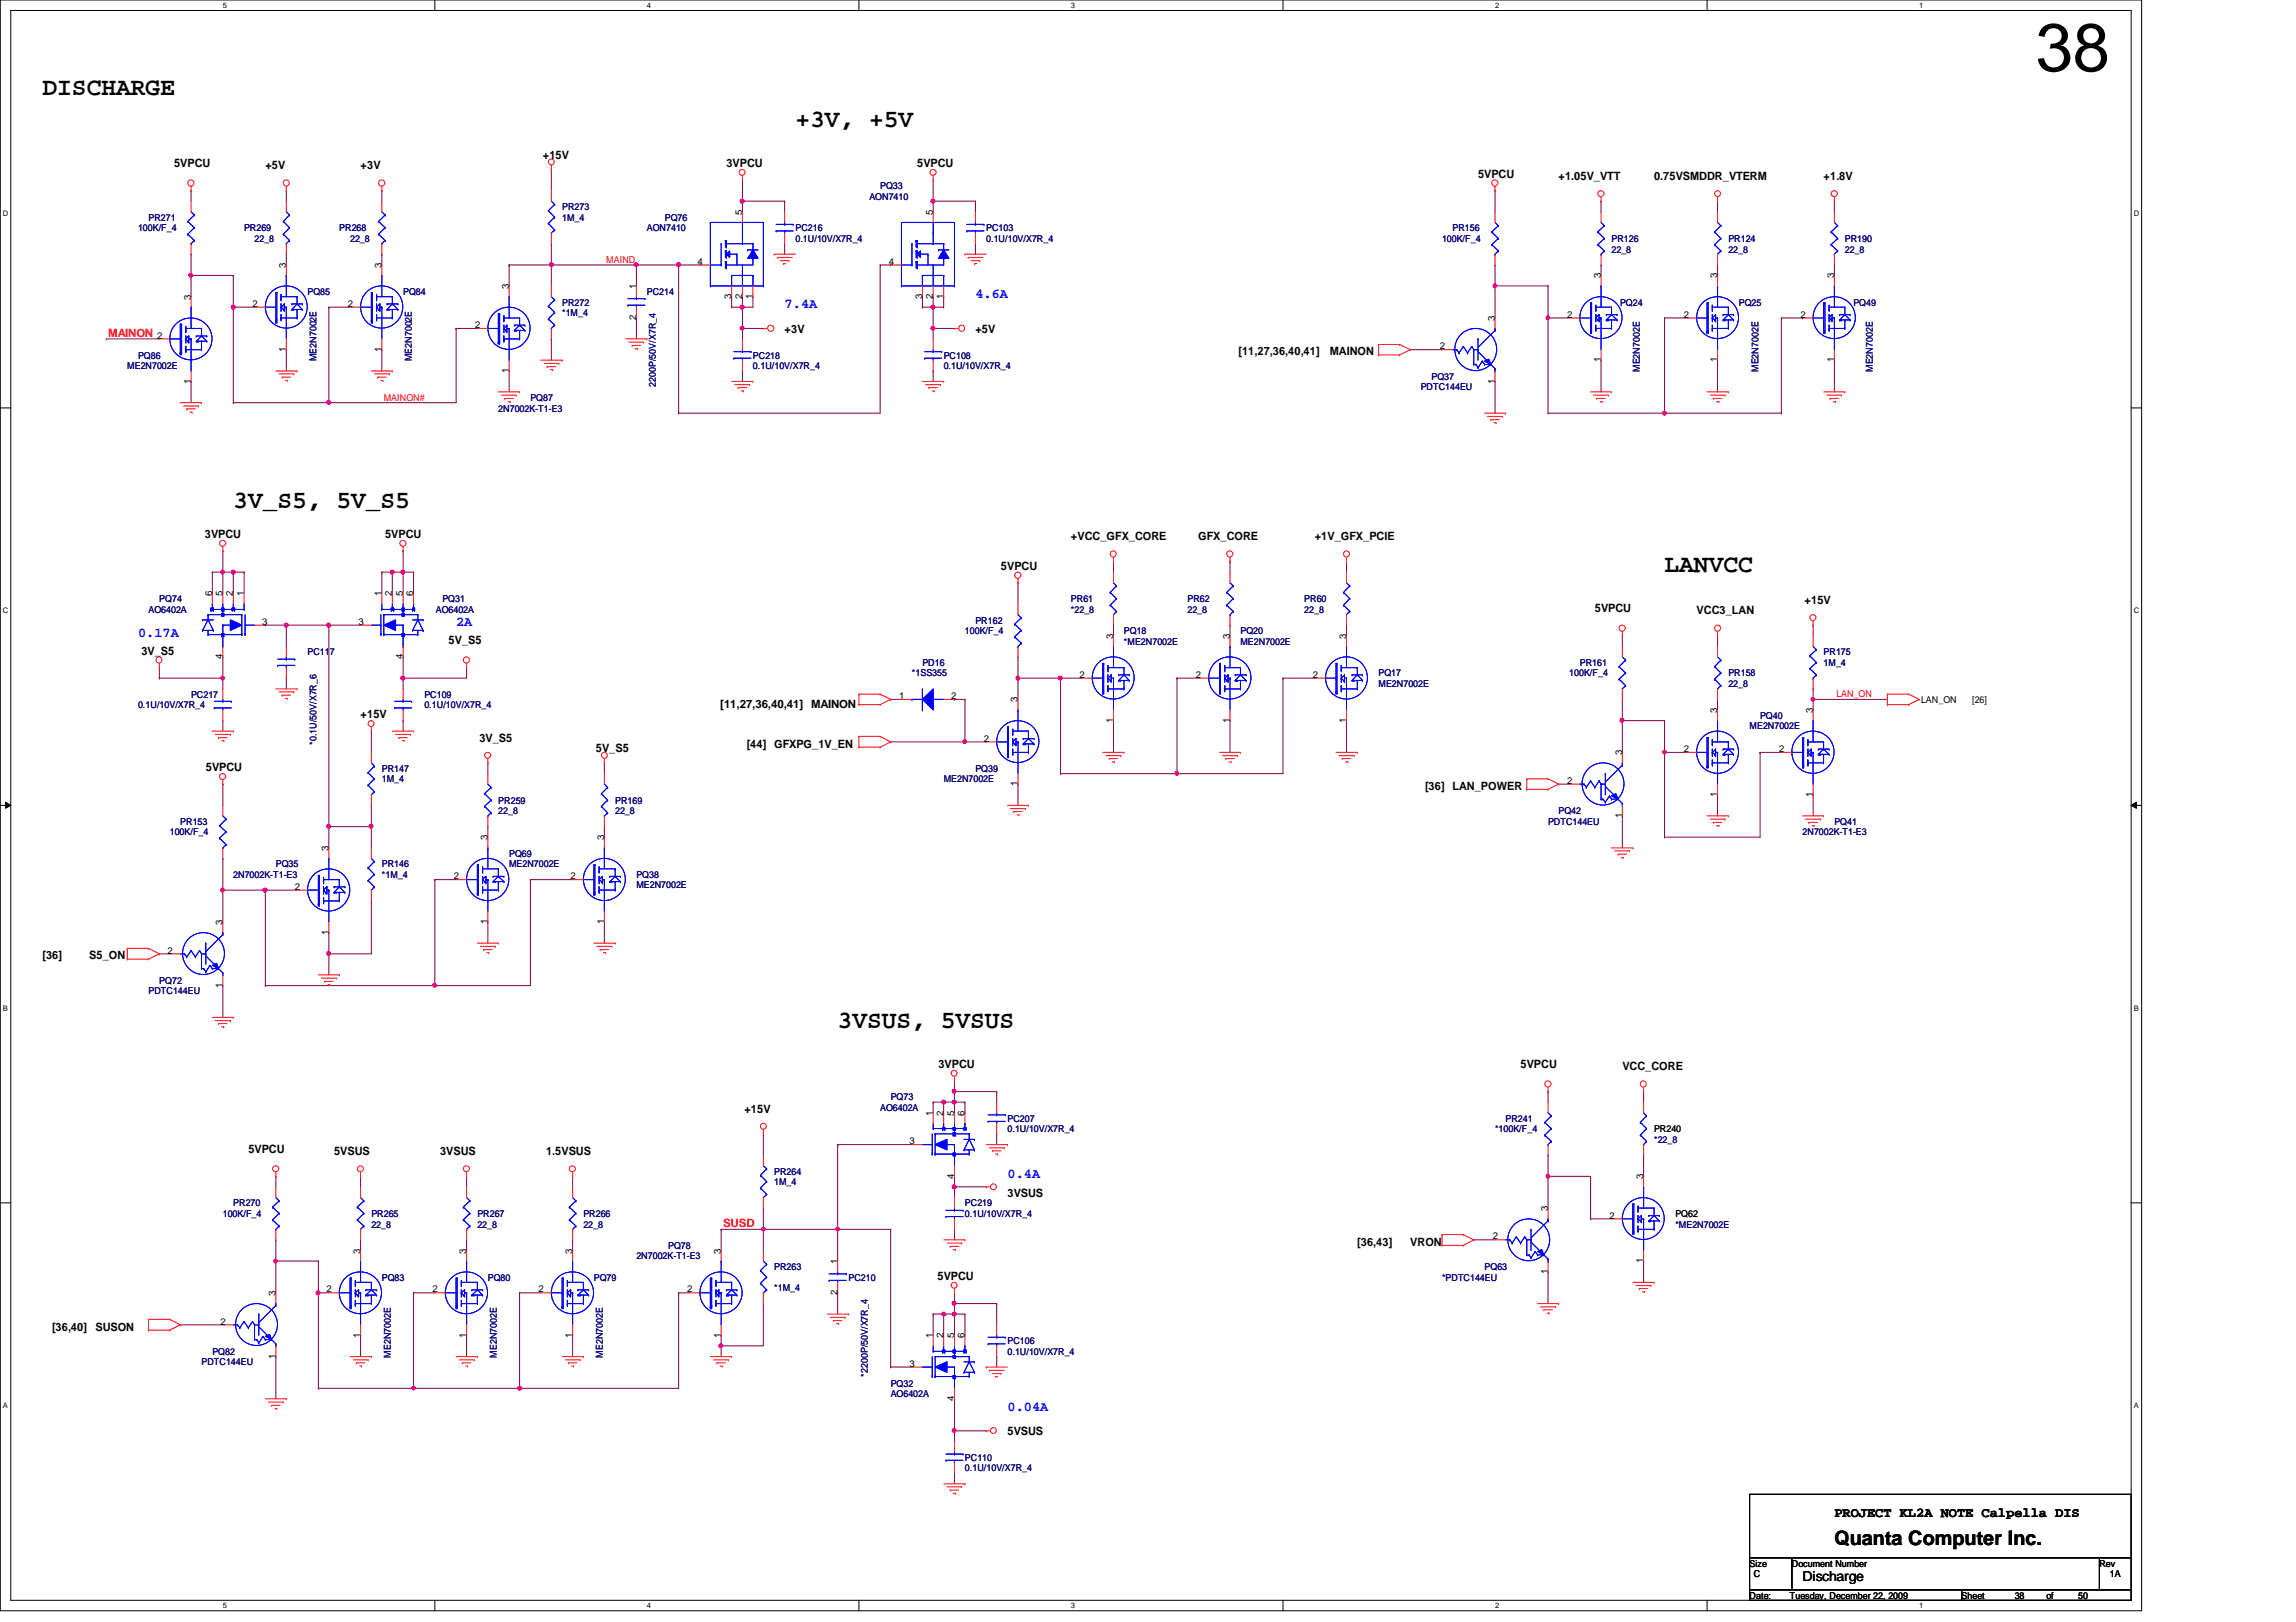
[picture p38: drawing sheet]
<svg xmlns="http://www.w3.org/2000/svg" width="297mm" height="210mm" viewBox="0 0 297 210" stroke-linecap="round" stroke-linejoin="round" font-family="sans-serif">
<defs><g id="words">
<text font-size="8.8" x="263.4" y="9.2">38</text>
<g font-size="3.3">
<text x="5.5" y="12.3">DISCHARGE</text>
<text x="102.9" y="16.4">+3V, +5V</text>
<text x="30.2" y="65.8">3V_S5, 5V_S5</text>
<text x="215.3" y="74">LANVCC</text>
<text x="108.4" y="133">3VSUS, 5VSUS</text>
</g>
<text font-size="2.6" x="237.3" y="199.9">Quanta Computer Inc.</text>
<g font-size="1.8" fill="#00f">
<text x="101.5" y="39.9">7.4A</text>
<text x="126.2" y="38.5">4.6A</text>
<text x="17.9" y="82.4">0.17A</text>
<text x="59" y="81.1">2A</text>
<text x="130.3" y="152.4">0.4A</text>
<text x="130.3" y="182.5">0.04A</text>
</g>
<g font-size="1.8">
<text x="237.3" y="196.3">PROJECT KL2A NOTE Calpella DIS</text>
<text x="233.2" y="204.6">Discharge</text>
</g>
<g font-size="1.5">
<text x="22.5" y="21.6">5VPCU</text>
<text x="34.3" y="21.9">+5V</text>
<text x="46.6" y="21.9">+3V</text>
<text x="70.2" y="20.5">+15V</text>
<text x="94" y="21.6">3VPCU</text>
<text x="118.7" y="21.6">5VPCU</text>
<text x="191.2" y="23">5VPCU</text>
<text x="201.6" y="23.3">+1.05V_VTT</text>
<text x="214" y="23.3">0.75VSMDDR_VTERM</text>
<text x="235.9" y="23.3">+1.8V</text>
<text x="101.5" y="43.1">+3V</text>
<text x="126.2" y="43.1">+5V</text>
<text x="160.2" y="45.9">[11,27,36,40,41]</text>
<text x="172" y="45.9">MAINON</text>
<text x="26.5" y="69.6">3VPCU</text>
<text x="49.8" y="69.6">5VPCU</text>
<text x="138.6" y="69.9">+VCC_GFX_CORE</text>
<text x="155" y="69.9">GFX_CORE</text>
<text x="170.1" y="69.9">+1V_GFX_PCIE</text>
<text x="129.5" y="73.7">5VPCU</text>
<text x="58" y="83.4">5V_S5</text>
<text x="206.3" y="79.2">5VPCU</text>
<text x="219.5" y="79.5">VCC3_LAN</text>
<text x="233.5" y="78.1">+15V</text>
<text x="18.3" y="84.8">3V_S5</text>
<text x="46.6" y="93">+15V</text>
<text x="62" y="96">3V_S5</text>
<text x="93.2" y="91.6">[11,27,36,40,41] MAINON</text>
<text x="26.6" y="99.8">5VPCU</text>
<text x="77.1" y="97.4">5V_S5</text>
<text x="96.6" y="96.8">[44] GFXPG_1V_EN</text>
<text x="184.4" y="102.3">[36] LAN_POWER</text>
<text x="5.5" y="124.1">[36]</text>
<text x="11.6" y="124.1">S5_ON</text>
<text x="96.3" y="144">+15V</text>
<text x="121.4" y="138.2">3VPCU</text>
<text x="196.7" y="138.2">5VPCU</text>
<text x="209.9" y="138.5">VCC_CORE</text>
<text x="32.1" y="149.2">5VPCU</text>
<text x="43.2" y="149.5">5VSUS</text>
<text x="56.9" y="149.5">3VSUS</text>
<text x="70.7" y="149.5">1.5VSUS</text>
<text x="130.3" y="154.9">3VSUS</text>
<text x="175.6" y="161.2">[36,43]</text>
<text x="182.5" y="161.2">VRON</text>
<text x="121.3" y="165.7">5VPCU</text>
<text x="6.7" y="172.3">[36,40]</text>
<text x="12.4" y="172.3">SUSON</text>
<text x="130.3" y="185.7">5VSUS</text>
</g>
<g font-size="1.5" fill="#f00">
<text x="14" y="43.6">MAINON</text>
<text x="93.6" y="158.8">SUSD</text>
</g>
<g font-size="1.2" fill="#000080">
<text x="17.9" y="29.9">100K/F_4</text>
<text x="19.2" y="28.6">PR271</text>
<text x="31.6" y="29.9">PR269</text>
<text x="43.9" y="29.9">PR268</text>
<text x="72.7" y="27.2">PR273</text>
<text x="72.7" y="28.6">1M_4</text>
<text x="83.7" y="29.9">AON7410</text>
<text x="86" y="28.6">PQ76</text>
<text x="102.9" y="29.9">PC216</text>
<text x="112.5" y="25.8">AON7410</text>
<text x="113.9" y="24.4">PQ33</text>
<text x="127.6" y="29.9">PC103</text>
<text x="187.9" y="29.9">PR156</text>
<text x="32.9" y="31.3">22_8</text>
<text x="45.3" y="31.3">22_8</text>
<text x="102.9" y="31.3">0.1U/10V/X7R_4</text>
<text x="127.6" y="31.3">0.1U/10V/X7R_4</text>
<text x="186.6" y="31.3">100K/F_4</text>
<text x="208.5" y="31.3">PR126</text>
<text x="208.5" y="32.7">22_8</text>
<text x="223.6" y="31.3">PR124</text>
<text x="223.6" y="32.7">22_8</text>
<text x="238.7" y="31.3">PR190</text>
<text x="238.7" y="32.7">22_8</text>
<text x="39.8" y="38.1">PQ85</text>
<text x="52.2" y="38.1">PQ84</text>
<text x="72.7" y="39.5">PR272</text>
<text x="72.7" y="40.9">*1M_4</text>
<text x="83.7" y="38.1">PC214</text>
<text x="209.6" y="39.5">PQ24</text>
<text x="225" y="39.5">PQ25</text>
<text x="239.8" y="39.5">PQ49</text>
<text x="16.5" y="47.8">ME2N7002E</text>
<text x="17.9" y="46.4">PQ86</text>
<text x="40.9" y="46.7" transform="rotate(-90 40.9 46.7)">ME2N7002E</text>
<text x="53.3" y="46.7" transform="rotate(-90 53.3 46.7)">ME2N7002E</text>
<text x="97.4" y="46.4">PC218</text>
<text x="97.4" y="47.8">0.1U/10V/X7R_4</text>
<text x="122.1" y="46.4">PC108</text>
<text x="122.1" y="47.8">0.1U/10V/X7R_4</text>
<text x="64.5" y="53.3">2N7002K-T1-E3</text>
<text x="68.6" y="51.9">PQ87</text>
<text x="84.8" y="50" transform="rotate(-90 84.8 50)">2200P/50V/X7R_4</text>
<text x="183.8" y="50.5">PDTC144EU</text>
<text x="185.2" y="49.1">PQ37</text>
<text x="212.1" y="48.1" transform="rotate(-90 212.1 48.1)">ME2N7002E</text>
<text x="227.5" y="48.1" transform="rotate(-90 227.5 48.1)">ME2N7002E</text>
<text x="242.3" y="48.1" transform="rotate(-90 242.3 48.1)">ME2N7002E</text>
<text x="20.6" y="77.9">PQ74</text>
<text x="57.2" y="77.9">PQ31</text>
<text x="138.6" y="77.9">PR61</text>
<text x="153.6" y="77.9">PR62</text>
<text x="168.7" y="77.9">PR60</text>
<text x="19.2" y="79.3">AO6402A</text>
<text x="56.4" y="79.3">AO6402A</text>
<text x="124.8" y="82">100K/F_4</text>
<text x="126.2" y="80.7">PR162</text>
<text x="138.6" y="79.3">*22_8</text>
<text x="145.4" y="82">PQ18</text>
<text x="145.4" y="83.4">*ME2N7002E</text>
<text x="153.6" y="79.3">22_8</text>
<text x="160.5" y="82">PQ20</text>
<text x="160.5" y="83.4">ME2N7002E</text>
<text x="168.7" y="79.3">22_8</text>
<text x="39.8" y="84.8">PC117</text>
<text x="118" y="87.5">*1SS355</text>
<text x="119.3" y="86.1">PD16</text>
<text x="178.3" y="87.5">PQ17</text>
<text x="178.3" y="88.9">ME2N7002E</text>
<text x="203" y="87.5">100K/F_4</text>
<text x="204.4" y="86.1">PR161</text>
<text x="223.6" y="87.5">PR158</text>
<text x="223.6" y="88.9">22_8</text>
<text x="235.9" y="84.8">PR175</text>
<text x="235.9" y="86.1">1M_4</text>
<text x="17.9" y="91.7">0.1U/10V/X7R_4</text>
<text x="24.7" y="90.3">PC217</text>
<text x="54.9" y="90.3">PC109</text>
<text x="54.9" y="91.7">0.1U/10V/X7R_4</text>
<text x="226.4" y="94.4">ME2N7002E</text>
<text x="227.7" y="93">PQ40</text>
<text x="40.9" y="96.4" transform="rotate(-90 40.9 96.4)">*0.1U/50V/X7R_6</text>
<text x="49.4" y="99.9">PR147</text>
<text x="49.4" y="101.3">1M_4</text>
<text x="122.1" y="101.3">ME2N7002E</text>
<text x="126.2" y="99.9">PQ39</text>
<text x="23.3" y="106.7">PR153</text>
<text x="64.5" y="104">PR259</text>
<text x="64.5" y="105.4">22_8</text>
<text x="79.6" y="104">PR169</text>
<text x="79.6" y="105.4">22_8</text>
<text x="200.3" y="106.7">PDTC144EU</text>
<text x="201.6" y="105.4">PQ42</text>
<text x="237.3" y="106.7">PQ41</text>
<text x="22" y="108.1">100K/F_4</text>
<text x="30.2" y="113.6">2N7002K-T1-E3</text>
<text x="35.7" y="112.2">PQ35</text>
<text x="49.4" y="112.2">PR146</text>
<text x="49.4" y="113.6">*1M_4</text>
<text x="65.9" y="110.9">PQ69</text>
<text x="65.9" y="112.2">ME2N7002E</text>
<text x="82.3" y="113.6">PQ38</text>
<text x="233.2" y="108.1">2N7002K-T1-E3</text>
<text x="82.3" y="115">ME2N7002E</text>
<text x="19.2" y="128.7">PDTC144EU</text>
<text x="20.6" y="127.3">PQ72</text>
<text x="113.9" y="143.8">AO6402A</text>
<text x="115.2" y="142.4">PQ73</text>
<text x="130.3" y="145.2">PC207</text>
<text x="130.3" y="146.5">0.1U/10V/X7R_4</text>
<text x="193.4" y="146.5">*100K/F_4</text>
<text x="194.8" y="145.2">PR241</text>
<text x="214" y="147.9">*22_8</text>
<text x="100.2" y="152">PR264</text>
<text x="100.2" y="153.4">1M_4</text>
<text x="28.8" y="157.5">100K/F_4</text>
<text x="30.2" y="156.1">PR270</text>
<text x="48" y="157.5">PR265</text>
<text x="48" y="158.9">22_8</text>
<text x="61.8" y="157.5">PR267</text>
<text x="61.8" y="158.9">22_8</text>
<text x="75.5" y="157.5">PR266</text>
<text x="75.5" y="158.9">22_8</text>
<text x="86.4" y="161.6">PQ78</text>
<text x="124.8" y="156.1">PC219</text>
<text x="124.8" y="157.5">0.1U/10V/X7R_4</text>
<text x="216.7" y="158.9">*ME2N7002E</text>
<text x="49.4" y="165.7">PQ83</text>
<text x="63.1" y="165.7">PQ80</text>
<text x="76.8" y="165.7">PQ79</text>
<text x="82.3" y="163">2N7002K-T1-E3</text>
<text x="100.2" y="164.3">PR263</text>
<text x="100.2" y="167.1">*1M_4</text>
<text x="109.8" y="165.7">PC210</text>
<text x="186.6" y="165.7">*PDTC144EU</text>
<text x="192.1" y="164.3">PQ63</text>
<text x="130.3" y="173.9">PC106</text>
<text x="26.1" y="176.7">PDTC144EU</text>
<text x="27.5" y="175.3">PQ82</text>
<text x="50.5" y="175.7" transform="rotate(-90 50.5 175.7)">ME2N7002E</text>
<text x="64.3" y="175.7" transform="rotate(-90 64.3 175.7)">ME2N7002E</text>
<text x="78" y="175.7" transform="rotate(-90 78 175.7)">ME2N7002E</text>
<text x="112.3" y="178.1" transform="rotate(-90 112.3 178.1)">*2200P/50V/X7R_4</text>
<text x="115.2" y="179.5">PQ32</text>
<text x="130.3" y="175.3">0.1U/10V/X7R_4</text>
<text x="115.2" y="180.8">AO6402A</text>
<text x="124.8" y="189">PC110</text>
<text x="124.8" y="190.4">0.1U/10V/X7R_4</text>
</g>
<g font-size="1.2">
<text x="96" y="27.8" transform="rotate(-90 96 27.8)">5</text>
<text x="120.7" y="27.8" transform="rotate(-90 120.7 27.8)">5</text>
<text x="37" y="34.7" transform="rotate(-90 37 34.7)">3</text>
<text x="49.4" y="34.7" transform="rotate(-90 49.4 34.7)">3</text>
<text x="90.3" y="34.2">4</text>
<text x="115" y="34.2">4</text>
<text x="24.7" y="38.8" transform="rotate(-90 24.7 38.8)">3</text>
<text x="32.7" y="39.7">2</text>
<text x="45" y="39.7">2</text>
<text x="65.8" y="37.4" transform="rotate(-90 65.8 37.4)">3</text>
<text x="82.3" y="41.4" transform="rotate(-90 82.3 41.4)">2</text>
<text x="82.3" y="37.4" transform="rotate(-90 82.3 37.4)">1</text>
<text x="94.6" y="38.7" transform="rotate(-90 94.6 38.7)">3</text>
<text x="96" y="38.7" transform="rotate(-90 96 38.7)">2</text>
<text x="97.4" y="38.7" transform="rotate(-90 97.4 38.7)">1</text>
<text x="119.3" y="38.7" transform="rotate(-90 119.3 38.7)">3</text>
<text x="120.7" y="38.7" transform="rotate(-90 120.7 38.7)">2</text>
<text x="122" y="38.7" transform="rotate(-90 122 38.7)">1</text>
<text x="193.4" y="41.5" transform="rotate(-90 193.4 41.5)">3</text>
<text x="202.7" y="41.1">2</text>
<text x="207.1" y="36" transform="rotate(-90 207.1 36)">3</text>
<text x="217.8" y="41.1">2</text>
<text x="222.2" y="36" transform="rotate(-90 222.2 36)">3</text>
<text x="232.9" y="41.1">2</text>
<text x="237.3" y="36" transform="rotate(-90 237.3 36)">3</text>
<text x="20.3" y="43.8">2</text>
<text x="37" y="45.5" transform="rotate(-90 37 45.5)">1</text>
<text x="49.4" y="45.5" transform="rotate(-90 49.4 45.5)">1</text>
<text x="61.5" y="42.5">2</text>
<text x="186.3" y="45.2">2</text>
<text x="207.1" y="46.9" transform="rotate(-90 207.1 46.9)">1</text>
<text x="222.2" y="46.9" transform="rotate(-90 222.2 46.9)">1</text>
<text x="237.3" y="46.9" transform="rotate(-90 237.3 46.9)">1</text>
<text x="24.7" y="49.7" transform="rotate(-90 24.7 49.7)">1</text>
<text x="65.8" y="48.3" transform="rotate(-90 65.8 48.3)">1</text>
<text x="193.4" y="49.7" transform="rotate(-90 193.4 49.7)">1</text>
<text x="27.4" y="77.2" transform="rotate(-90 27.4 77.2)">6</text>
<text x="28.8" y="77.2" transform="rotate(-90 28.8 77.2)">5</text>
<text x="30.1" y="77.2" transform="rotate(-90 30.1 77.2)">2</text>
<text x="31.5" y="77.2" transform="rotate(-90 31.5 77.2)">1</text>
<text x="49.4" y="77.2" transform="rotate(-90 49.4 77.2)">1</text>
<text x="50.7" y="77.2" transform="rotate(-90 50.7 77.2)">2</text>
<text x="52.1" y="77.2" transform="rotate(-90 52.1 77.2)">5</text>
<text x="53.5" y="77.2" transform="rotate(-90 53.5 77.2)">6</text>
<text x="33.9" y="80.9">3</text>
<text x="46.4" y="80.9">3</text>
<text x="144" y="82.7" transform="rotate(-90 144 82.7)">3</text>
<text x="159.1" y="82.7" transform="rotate(-90 159.1 82.7)">3</text>
<text x="174.2" y="82.7" transform="rotate(-90 174.2 82.7)">3</text>
<text x="28.8" y="85.3" transform="rotate(-90 28.8 85.3)">4</text>
<text x="52.1" y="85.3" transform="rotate(-90 52.1 85.3)">4</text>
<text x="139.7" y="87.7">2</text>
<text x="154.7" y="87.7">2</text>
<text x="169.8" y="87.7">2</text>
<text x="116.3" y="90.5">1</text>
<text x="123.1" y="90.5">2</text>
<text x="127.3" y="96">2</text>
<text x="131.7" y="90.9" transform="rotate(-90 131.7 90.9)">3</text>
<text x="144" y="93.5" transform="rotate(-90 144 93.5)">1</text>
<text x="159.1" y="93.5" transform="rotate(-90 159.1 93.5)">1</text>
<text x="174.2" y="93.5" transform="rotate(-90 174.2 93.5)">1</text>
<text x="222.2" y="92.3" transform="rotate(-90 222.2 92.3)">3</text>
<text x="234.5" y="92.3" transform="rotate(-90 234.5 92.3)">3</text>
<text x="248.5" y="91">LAN_ON</text>
<text x="255.1" y="91">[26]</text>
<text x="131.7" y="101.8" transform="rotate(-90 131.7 101.8)">1</text>
<text x="202.7" y="101.4">2</text>
<text x="209.8" y="97.7" transform="rotate(-90 209.8 97.7)">3</text>
<text x="217.8" y="97.3">2</text>
<text x="230.2" y="97.3">2</text>
<text x="209.8" y="105.9" transform="rotate(-90 209.8 105.9)">1</text>
<text x="222.2" y="103.1" transform="rotate(-90 222.2 103.1)">1</text>
<text x="234.5" y="103.1" transform="rotate(-90 234.5 103.1)">1</text>
<text x="42.5" y="110.1" transform="rotate(-90 42.5 110.1)">3</text>
<text x="58.7" y="113.8">2</text>
<text x="63.1" y="108.8" transform="rotate(-90 63.1 108.8)">3</text>
<text x="73.8" y="113.8">2</text>
<text x="78.1" y="108.8" transform="rotate(-90 78.1 108.8)">3</text>
<text x="28.8" y="119.7" transform="rotate(-90 28.8 119.7)">3</text>
<text x="38.1" y="115.1">2</text>
<text x="63.1" y="119.6" transform="rotate(-90 63.1 119.6)">1</text>
<text x="78.1" y="119.6" transform="rotate(-90 78.1 119.6)">1</text>
<text x="21.7" y="123.4">2</text>
<text x="42.5" y="120.9" transform="rotate(-90 42.5 120.9)">1</text>
<text x="28.8" y="127.8" transform="rotate(-90 28.8 127.8)">1</text>
<text x="117.7" y="148.1">3</text>
<text x="120.7" y="144.4" transform="rotate(-90 120.7 144.4)">1</text>
<text x="122" y="144.4" transform="rotate(-90 122 144.4)">2</text>
<text x="123.4" y="144.4" transform="rotate(-90 123.4 144.4)">5</text>
<text x="124.8" y="144.4" transform="rotate(-90 124.8 144.4)">6</text>
<text x="214" y="146.5">PR240</text>
<text x="123.4" y="152.5" transform="rotate(-90 123.4 152.5)">4</text>
<text x="212.6" y="152.6" transform="rotate(-90 212.6 152.6)">3</text>
<text x="193.1" y="160.4">2</text>
<text x="200.2" y="156.8" transform="rotate(-90 200.2 156.8)">3</text>
<text x="208.2" y="157.7">2</text>
<text x="216.7" y="157.5">PQ62</text>
<text x="35.6" y="167.7" transform="rotate(-90 35.6 167.7)">3</text>
<text x="42.2" y="167.3">2</text>
<text x="46.6" y="162.2" transform="rotate(-90 46.6 162.2)">3</text>
<text x="56" y="167.3">2</text>
<text x="60.3" y="162.2" transform="rotate(-90 60.3 162.2)">3</text>
<text x="69.7" y="167.3">2</text>
<text x="74" y="162.2" transform="rotate(-90 74 162.2)">3</text>
<text x="88.9" y="167.3">2</text>
<text x="93.3" y="162.2" transform="rotate(-90 93.3 162.2)">3</text>
<text x="108.3" y="167.6" transform="rotate(-90 108.3 167.6)">2</text>
<text x="108.3" y="163.6" transform="rotate(-90 108.3 163.6)">1</text>
<text x="200.2" y="164.8" transform="rotate(-90 200.2 164.8)">1</text>
<text x="212.6" y="163.5" transform="rotate(-90 212.6 163.5)">1</text>
<text x="28.5" y="171.4">2</text>
<text x="46.6" y="173.1" transform="rotate(-90 46.6 173.1)">1</text>
<text x="60.3" y="173.1" transform="rotate(-90 60.3 173.1)">1</text>
<text x="74" y="173.1" transform="rotate(-90 74 173.1)">1</text>
<text x="93.3" y="173.1" transform="rotate(-90 93.3 173.1)">1</text>
<text x="120.7" y="173.2" transform="rotate(-90 120.7 173.2)">1</text>
<text x="122" y="173.2" transform="rotate(-90 122 173.2)">2</text>
<text x="123.4" y="173.2" transform="rotate(-90 123.4 173.2)">5</text>
<text x="124.8" y="173.2" transform="rotate(-90 124.8 173.2)">6</text>
<text x="35.6" y="175.8" transform="rotate(-90 35.6 175.8)">1</text>
<text x="117.7" y="176.9">3</text>
<text x="123.4" y="181.3" transform="rotate(-90 123.4 181.3)">4</text>
<text x="226.4" y="202.7">Size</text>
<text x="231.8" y="202.7">Document Number</text>
<text x="271.6" y="202.7">Rev</text>
<text x="226.4" y="206.9">Date:</text>
<text x="226.9" y="204.1">C</text>
<text x="231.6" y="206.9">Tuesday, December 22, 2009</text>
<text x="253.8" y="206.9">Sheet</text>
<text x="260.6" y="206.9">38</text>
<text x="264.7" y="206.9">of</text>
<text x="268.9" y="206.9">50</text>
<text x="273" y="204.1">1A</text>
</g>
<g font-size="1.2" fill="#f00">
<text x="78.4" y="34">MAIND</text>
<text x="49.7" y="51.9">MAINON#</text>
<text x="237.6" y="90.3">LAN_ON</text>
</g>
<g font-size="1">
<text x="28.8" y="1">5</text>
<text x="83.7" y="1">4</text>
<text x="138.6" y="1">3</text>
<text x="193.4" y="1">2</text>
<text x="248.3" y="1">1</text>
<text x=".4" y="27.9">D</text>
<text x="276.1" y="27.9">D</text>
<text x=".4" y="79.4">C</text>
<text x="276.1" y="79.4">C</text>
<text x=".4" y="130.8">B</text>
<text x="276.1" y="130.8">B</text>
<text x=".4" y="182.2">A</text>
<text x="276.1" y="182.2">A</text>
<text x="28.8" y="208.1">5</text>
<text x="83.7" y="208.1">4</text>
<text x="138.6" y="208.1">3</text>
<text x="193.4" y="208.1">2</text>
<text x="248.3" y="208.1">1</text>
</g>
</g></defs>
<path d="M0 0h277.1v208.4h-277.1zM1.4 1.4h274.3v205.7h-274.3z" fill="none" stroke="#000" stroke-width=".13"/>
<g fill="#fff">
<path d="M28.8 .1h.6v1.1h-.6z"/>
<path d="M28.8 207.2h.6v1.1h-.6z"/>
</g>
<path d="M56.3 0v1.4M56.3 207.1v1.3" fill="none" stroke="#000" stroke-width=".13"/>
<g fill="#fff">
<path d="M83.7 .1h.5v1.1h-.5z"/>
<path d="M83.7 207.2h.5v1.1h-.5z"/>
</g>
<path d="M111.1 0v1.4M111.1 207.1v1.3" fill="none" stroke="#000" stroke-width=".13"/>
<g fill="#fff">
<path d="M138.6 .1h.5v1.1h-.5z"/>
<path d="M138.6 207.2h.5v1.1h-.5z"/>
</g>
<path d="M166 0v1.4M166 207.1v1.3" fill="none" stroke="#000" stroke-width=".13"/>
<g fill="#fff">
<path d="M193.4 .1h.6v1.1h-.6z"/>
<path d="M193.4 207.2h.6v1.1h-.6z"/>
</g>
<path d="M220.8 0v1.4M220.8 207.1v1.3" fill="none" stroke="#000" stroke-width=".13"/>
<g fill="#fff">
<path d="M248.3 .1h.5v1.1h-.5z"/>
<path d="M248.3 207.2h.5v1.1h-.5z"/>
<path d="M.4 27.1h.7v1.1h-.7z"/>
<path d="M276.1 27.1h.7v1.1h-.7z"/>
<path d="M.4 78.5h.7v1.1h-.7z"/>
<path d="M276.1 78.5h.7v1.1h-.7z"/>
</g>
<path d="M0 52.8h1.4M275.7 52.8h1.4" fill="none" stroke="#000" stroke-width=".13"/>
<g fill="#fff">
<path d="M.4 129.9h.6v1.1h-.6z"/>
<path d="M276.1 129.9h.6v1.1h-.6z"/>
</g>
<path d="M0 104.2h1.4M.7 103.8l.7 .4-.7 .4zM275.7 104.2l.7-.4v.8zM275.7 104.2h1.4" fill="none" stroke="#000" stroke-width=".13"/>
<path d="M.7 103.8l.7 .4-.7 .4zM275.7 104.2l.7-.4v.8z" fill="#000"/>
<g fill="#fff">
<path d="M.4 181.4h.6v1.1h-.6z"/>
<path d="M276.1 181.4h.6v1.1h-.6z"/>
</g>
<path d="M0 155.7h1.4M275.7 155.7h1.4" fill="none" stroke="#000" stroke-width=".13"/>
<path d="M128.9 146.7h.1M128.9 146.7v1.4M122.1 170.1h.1M122.1 170.1v2.7M124.8 170.1h.1M124.8 170.1v2.7M123.5 185.2h.1M123.5 185.2h4.1M123.5 185.2v1.3" fill="none" stroke="#800040" stroke-width=".13"/>
<circle cx="123.4" cy="185.1" r=".26" fill="#f0f"/>
<circle cx="123.4" cy="185.1" r=".26" fill="none" stroke="#f0f" stroke-width=".13"/>
<path d="M24.7 35.6h.1M24.7 35.6h5.5M98.8 159.1h.1M98.8 159.1v2.7M41.2 167.3h.1M41.2 167.3h1.3" fill="none" stroke="#800040" stroke-width=".13"/>
<circle cx="98.8" cy="159.1" r=".25" fill="#f0f"/>
<circle cx="98.8" cy="159.1" r=".25" fill="none" stroke="#f0f" stroke-width=".13"/>
<path d="M65.9 34.3h.1M65.9 34.3h5.4M59 42.5h.1M59 42.5v9.6M120.7 42.5h.1M120.7 42.5h2.8M122.1 142.6h.1M122.1 142.6v1.4" fill="none" stroke="#800040" stroke-width=".13"/>
<circle cx="120.7" cy="42.5" r=".25" fill="#f0f"/>
<circle cx="120.7" cy="42.5" r=".25" fill="none" stroke="#f0f" stroke-width=".13"/>
<path d="M234.6 90.5h.1M234.6 90.5v1.4" fill="none" stroke="#800040" stroke-width=".13"/>
<path d="M234.4 90.3h.3l.1 .2-.1 .1-.2 .1-.1-.1z" fill-rule="evenodd" fill="#f0f"/>
<path d="M234.4 90.3h.3l.1 .2-.1 .1-.2 .1-.1-.1z" fill="none" stroke="#f0f" stroke-width=".13"/>
<path d="M209.9 93.3h.1M209.9 93.3h5.4M215.3 97.4h.1M215.3 97.4h2.8M215.3 97.4v10.9M222.2 102.9h.1M222.2 102.9v2.7M234.6 102.9h.1M234.6 102.9v2.7" fill="none" stroke="#800040" stroke-width=".13"/>
<circle cx="215.3" cy="97.3" r=".25" fill="#f0f"/>
<circle cx="215.3" cy="97.3" r=".25" fill="none" stroke="#f0f" stroke-width=".13"/>
<g fill="none" stroke="#800040" stroke-width=".13">
<path d="M82.3 34.3h.1M82.3 34.3h5.5M96.1 39.8h.1M96.1 39.8v4.1M119.3 38.4h.1M119.3 38.4v1.4M120.7 39.8h.1M120.7 39.8v2.7M96.1 42.5h.1M209.9 90.5h.1M209.9 90.5v2.8M222.2 90.5h.1"/>
<path d="M222.2 90.5v1.4M227.7 97.4h.1M227.7 97.4v10.9h-12.4M227.7 97.4h2.8M215.3 108.3h.1M93.3 174.2h.1M93.3 174.2h5.5M115.2 176.9h.1M115.2 176.9h2.8"/>
</g>
<circle cx="96" cy="39.8" r=".26" fill="#f0f"/>
<circle cx="96" cy="39.8" r=".26" fill="none" stroke="#f0f" stroke-width=".13"/>
<g fill="none" stroke="#800040" stroke-width=".13">
<path d="M24.7 32.9h.1M24.7 32.9v2.7M30.2 39.8h.1M30.2 35.6h.1M30.2 39.8h2.7M30.2 35.6v4.2M71.3 34.3h.1M71.3 34.3v2.7M94.7 38.4h.1M94.7 39.8h.1M94.7 38.4v1.4M96.1 38.4h.1"/>
<path d="M96.1 38.4v1.4h-1.4M222.2 82.3h.1M222.2 82.3v1.4"/>
</g>
<circle cx="24.7" cy="35.6" r=".25" fill="#f0f"/>
<circle cx="24.7" cy="35.6" r=".25" fill="none" stroke="#f0f" stroke-width=".13"/>
<path d="M120.7 39.8h1.4M122.1 39.8h.1M71.3 43.9h.1M71.3 43.9v2.7" fill="none" stroke="#800040" stroke-width=".13"/>
<circle cx="120.7" cy="39.8" r=".26" fill="#f0f"/>
<circle cx="120.7" cy="39.8" r=".26" fill="none" stroke="#f0f" stroke-width=".13"/>
<g fill="none" stroke="#800040" stroke-width=".13">
<path d="M96.1 39.8h.1M97.4 38.4h.1M97.4 38.4v1.4h-1.3M113.9 34.3h.1M113.9 34.3v19.2M122.1 38.4h.1M122.1 38.4v1.4M209.9 93.3h.1M209.9 93.3v4.1M234.6 90.5h.1M234.6 90.5h9.6M108.4 159.1h.1"/>
<path d="M108.4 159.1h6.8M35.7 175.6h.1M35.7 175.6v5.4"/>
</g>
<circle cx="209.8" cy="93.2" r=".26" fill="#f0f"/>
<circle cx="209.8" cy="93.2" r=".26" fill="none" stroke="#f0f" stroke-width=".13"/>
<path d="M96.1 23.3h.1M96.1 26h.1M96.1 23.3v4.1M215.3 93.3h.1M215.3 93.3v4.1" fill="none" stroke="#800040" stroke-width=".13"/>
<circle cx="96" cy="26" r=".26" fill="#f0f"/>
<circle cx="96" cy="26" r=".26" fill="none" stroke="#f0f" stroke-width=".13"/>
<path d="M119.3 39.8h.1M120.7 26h.1M120.7 38.4h.1M120.7 23.3h.1M120.7 23.3v4.1M120.7 38.4v1.4h-1.4M123.5 139.9h.1M123.5 139.9v1.4M122.1 142.6h.1M122.1 142.6h1.4M123.5 152.2h.1M123.5 152.2v1.4" fill="none" stroke="#800040" stroke-width=".13"/>
<circle cx="122.1" cy="142.6" r=".26" fill="#f0f"/>
<circle cx="122.1" cy="142.6" r=".26" fill="none" stroke="#f0f" stroke-width=".13"/>
<path d="M207.1 26h.1M207.1 34.3h.1M207.1 26v1.4M207.1 34.3v1.3M222.2 34.3h.1M222.2 26h.1M222.2 26v1.4M222.2 34.3v1.3M200.3 41.1h.1M200.3 41.1v12.4M123.5 141.3h.1M123.5 141.3v1.3" fill="none" stroke="#800040" stroke-width=".13"/>
<path d="M200.1 40.9h.1l.2 .1v.3l-.2 .1-.1-.1z" fill-rule="evenodd" fill="#f0f"/>
<path d="M200.1 40.9h.1l.2 .1v.3l-.2 .1-.1-.1z" fill="none" stroke="#f0f" stroke-width=".13"/>
<g fill="none" stroke="#800040" stroke-width=".13">
<path d="M193.4 37h.1M193.4 37h6.9M200.3 37h.1M200.3 37v4.1M182.5 45.3h.1M182.5 45.3h4.1M200.3 41.1h.1M200.3 53.5h.1M200.3 41.1h2.7M207.1 46.6h.1M207.1 46.6v4.1M215.3 41.1h.1"/>
<path d="M215.3 41.1h2.8M215.3 41.1v12.4h-15M222.2 46.6h.1M222.2 46.6v4.1"/>
</g>
<circle cx="215.3" cy="53.5" r=".26" fill="#f0f"/>
<circle cx="215.3" cy="53.5" r=".26" fill="none" stroke="#f0f" stroke-width=".13"/>
<g fill="none" stroke="#800040" stroke-width=".13">
<path d="M193.4 24.7h.1M193.4 24.7v2.7M30.2 52.1h.1M30.2 52.1h12.3M193.4 49.4h.1M193.4 49.4v4.1M234.6 80.9h.1M234.6 80.9v1.4M93.3 159.1h.1M98.8 156.3h.1M98.8 159.1h.1M98.8 156.3v2.8"/>
<path d="M108.4 148.1h.1M108.4 148.1v11h-15.1M35.7 160.4h.1M35.7 160.4v2.8M41.2 163.2h.1M41.2 163.2v4.1M67.2 179.7h.1M67.2 179.7h20.6M93.3 172.8h.1M93.3 172.8v1.4"/>
</g>
<circle cx="67.2" cy="179.6" r=".25" fill="#f0f"/>
<circle cx="67.2" cy="179.6" r=".25" fill="none" stroke="#f0f" stroke-width=".13"/>
<path d="M24.7 24.7h.1M24.7 24.7v1.3M193.4 37h.1M193.4 37v4.1" fill="none" stroke="#800040" stroke-width=".13"/>
<path d="M193.2 36.8l.2-.1 .2 .2-.1 .3-.1 .1-.2-.1z" fill-rule="evenodd" fill="#f0f"/>
<path d="M193.2 36.8l.2-.1 .2 .2-.1 .3-.1 .1-.2-.1z" fill="none" stroke="#f0f" stroke-width=".13"/>
<path d="M42.5 52.1h.1M42.5 52.1h16.5M123.5 168.7h.1M123.5 168.7v1.4" fill="none" stroke="#800040" stroke-width=".13"/>
<circle cx="123.4" cy="168.7" r=".26" fill="#f0f"/>
<circle cx="123.4" cy="168.7" r=".26" fill="none" stroke="#f0f" stroke-width=".13"/>
<path d="M122.1 170.1h.1M122.1 170.1h1.4" fill="none" stroke="#800040" stroke-width=".13"/>
<circle cx="122.1" cy="170.1" r=".26" fill="#f0f"/>
<circle cx="122.1" cy="170.1" r=".26" fill="none" stroke="#f0f" stroke-width=".13"/>
<path d="M35.7 163.2h.1M35.7 163.2h5.5M120.7 170.1h.1M120.7 170.1h1.4" fill="none" stroke="#800040" stroke-width=".13"/>
<path d="M35.5 163l.1-.1 .3 .2-.1 .3h-.2h-.1z" fill-rule="evenodd" fill="#f0f"/>
<path d="M35.5 163l.1-.1 .3 .2-.1 .3h-.2h-.1z" fill="none" stroke="#f0f" stroke-width=".13"/>
<g fill="none" stroke="#800040" stroke-width=".13">
<path d="M24.7 35.6h.1M24.7 35.6v2.8M200.3 152.2h.1M200.3 152.2v4.1M200.3 152.2h5.5M205.8 152.2h.1M205.8 157.7h.1M205.8 152.2v5.5M205.8 157.7h2.7M212.6 141.3h.1M212.6 149.5h.1M212.6 141.3v1.3"/>
<path d="M212.6 149.5v2.7M190.7 160.4h.1M190.7 160.4h2.7M200.3 164.6h.1M200.3 164.6v4.1M212.6 163.2h.1M212.6 163.2v2.7M123.5 181h.1M123.5 181v4.2"/>
</g>
<path d="M200.1 152h.3l.1 .2-.1 .2h-.2h-.1z" fill-rule="evenodd" fill="#f0f"/>
<path d="M200.1 152h.3l.1 .2-.1 .2h-.2h-.1z" fill="none" stroke="#f0f" stroke-width=".13"/>
<path d="M200.3 141.3h.1M200.3 149.5h.1M200.3 141.3v1.3M200.3 149.5v2.7M120.7 170.1h.1M120.7 170.1v2.7M123.5 170.1h.1M123.5 170.1v2.7" fill="none" stroke="#800040" stroke-width=".13"/>
<circle cx="123.4" cy="170.1" r=".26" fill="#f0f"/>
<circle cx="123.4" cy="170.1" r=".26" fill="none" stroke="#f0f" stroke-width=".13"/>
<g fill="none" stroke="#800040" stroke-width=".13">
<path d="M35.7 163.2h.1M35.7 163.2v4.1M41.2 179.7h.1M41.2 167.3h.1M41.2 167.3v12.4M53.5 167.3h.1M53.5 167.3h2.8M53.5 167.3v12.4h-12.3M67.2 167.3h.1M67.2 167.3h2.8M67.2 167.3v12.4M123.5 167.3h.1"/>
<path d="M123.5 168.7h.1M123.5 170.1h.1M123.5 167.3v1.4M123.5 168.7h5.4M123.5 170.1h1.3M128.9 168.7h.1M128.9 175.6h.1M128.9 168.7v2.7M128.9 175.6v1.3M123.5 190.6h.1M123.5 190.6v1.4"/>
</g>
<circle cx="41.1" cy="167.3" r=".26" fill="#f0f"/>
<circle cx="41.1" cy="167.3" r=".26" fill="none" stroke="#f0f" stroke-width=".13"/>
<g fill="none" stroke="#800040" stroke-width=".13">
<path d="M37 32.9h.1M37 24.7h.1M37 24.7v1.3M37 32.9v1.4M49.4 32.9h.1M49.4 24.7h.1M49.4 24.7v1.3M49.4 32.9v1.4M209.9 82.3h.1M209.9 82.3v1.4M93.3 159.1h.1M93.3 159.1v2.7"/>
<path d="M120.7 142.6h.1M120.7 142.6v1.4M120.7 142.6h1.4M123.5 142.6h.1M123.5 142.6h1.3"/>
</g>
<circle cx="123.4" cy="142.6" r=".26" fill="#f0f"/>
<circle cx="123.4" cy="142.6" r=".26" fill="none" stroke="#f0f" stroke-width=".13"/>
<path d="M123.5 142.6h.1M123.5 153.6h.1M123.5 142.6v1.4M123.5 153.6v1.4M123.5 153.6h4.1M124.8 142.6h.1M124.8 142.6v1.4M128.9 141.3h.1M128.9 141.3v1.3" fill="none" stroke="#800040" stroke-width=".13"/>
<circle cx="123.4" cy="153.6" r=".26" fill="#f0f"/>
<circle cx="123.4" cy="153.6" r=".26" fill="none" stroke="#f0f" stroke-width=".13"/>
<path d="M108.4 148.1h.1M108.4 159.1h.1M108.4 148.1h9.6M108.4 159.1v4.1" fill="none" stroke="#800040" stroke-width=".13"/>
<circle cx="108.4" cy="159.1" r=".25" fill="#f0f"/>
<circle cx="108.4" cy="159.1" r=".25" fill="none" stroke="#f0f" stroke-width=".13"/>
<path d="M96.1 48h.1M96.1 48v1.4M115.2 159.1h.1M115.2 159.1v17.8M123.5 159.1h.1M123.5 141.3h.1M123.5 159.1v1.3M123.5 141.3h5.4" fill="none" stroke="#800040" stroke-width=".13"/>
<circle cx="123.4" cy="141.2" r=".26" fill="#f0f"/>
<circle cx="123.4" cy="141.2" r=".26" fill="none" stroke="#f0f" stroke-width=".13"/>
<path d="M71.3 34.3h.1M71.3 34.3h11M120.7 48h.1M120.7 48v1.4" fill="none" stroke="#800040" stroke-width=".13"/>
<circle cx="71.3" cy="34.2" r=".26" fill="#f0f"/>
<circle cx="71.3" cy="34.2" r=".26" fill="none" stroke="#f0f" stroke-width=".13"/>
<path d="M30.2 39.8h.1M30.2 39.8v12.3M71.3 21.9h.1M71.3 21.9v2.8" fill="none" stroke="#800040" stroke-width=".13"/>
<circle cx="30.2" cy="39.8" r=".26" fill="#f0f"/>
<circle cx="30.2" cy="39.8" r=".26" fill="none" stroke="#f0f" stroke-width=".13"/>
<path d="M42.5 39.8h.1M42.5 39.8h2.8M42.5 39.8v12.3" fill="none" stroke="#800040" stroke-width=".13"/>
<path d="M42.3 51.9l.2-.1 .2 .1v.3l-.2 .1-.2-.1z" fill-rule="evenodd" fill="#f0f"/>
<path d="M42.3 51.9l.2-.1 .2 .1v.3l-.2 .1-.2-.1z" fill="none" stroke="#f0f" stroke-width=".13"/>
<path d="M65.9 34.3h.1M65.9 34.3v2.7M96.1 26h.1M96.1 26h5.4M101.5 26h.1M101.5 31.5h.1M101.5 26v1.4M101.5 31.5v1.4M120.7 26h.1M120.7 26h5.5M126.2 26h.1M126.2 26v1.4" fill="none" stroke="#800040" stroke-width=".13"/>
<circle cx="120.7" cy="26" r=".26" fill="#f0f"/>
<circle cx="120.7" cy="26" r=".26" fill="none" stroke="#f0f" stroke-width=".13"/>
<path d="M126.2 31.5h.1M126.2 31.5v1.4M96.1 42.5h.1M96.1 42.5h2.7" fill="none" stroke="#800040" stroke-width=".13"/>
<circle cx="96" cy="42.5" r=".25" fill="#f0f"/>
<circle cx="96" cy="42.5" r=".25" fill="none" stroke="#f0f" stroke-width=".13"/>
<path d="M87.8 34.3h.1M87.8 34.3v19.2M87.8 34.3h2.7M120.7 42.5h.1M120.7 42.5v1.4" fill="none" stroke="#800040" stroke-width=".13"/>
<circle cx="87.8" cy="34.2" r=".26" fill="#f0f"/>
<circle cx="87.8" cy="34.2" r=".26" fill="none" stroke="#f0f" stroke-width=".13"/>
<path d="M82.3 34.3h.1M82.3 34.3v2.7" fill="none" stroke="#800040" stroke-width=".13"/>
<circle cx="82.3" cy="34.2" r=".26" fill="#f0f"/>
<circle cx="82.3" cy="34.2" r=".26" fill="none" stroke="#f0f" stroke-width=".13"/>
<path d="M37 45.3h.1M37 45.3v2.7M53.5 179.7h.1M53.5 179.7h13.7" fill="none" stroke="#800040" stroke-width=".13"/>
<circle cx="67.2" cy="179.6" r=".25" fill="#f0f"/>
<circle cx="67.2" cy="179.6" r=".25" fill="none" stroke="#f0f" stroke-width=".13"/>
<circle cx="53.5" cy="179.6" r=".25" fill="#f0f"/>
<circle cx="53.5" cy="179.6" r=".25" fill="none" stroke="#f0f" stroke-width=".13"/>
<g fill="none" stroke="#800040" stroke-width=".13">
<path d="M13.8 43.9h.1M13.8 43.9h6.8M24.7 49.4h.1M24.7 49.4v2.7M49.4 45.3h.1M49.4 45.3v2.7M65.9 48h.1M65.9 48v2.7M60.4 152.2h.1M60.4 152.2v1.4M98.8 146.7h.1M98.8 146.7v2.8"/>
<path d="M74.1 160.4h.1M74.1 172.8h.1M74.1 160.4v1.4M74.1 172.8v2.8M93.3 174.2h.1M93.3 174.2v1.4M108.4 167.3h.1M108.4 167.3v2.8"/>
</g>
<circle cx="93.3" cy="174.2" r=".26" fill="#f0f"/>
<circle cx="93.3" cy="174.2" r=".26" fill="none" stroke="#f0f" stroke-width=".13"/>
<g fill="none" stroke="#800040" stroke-width=".13">
<path d="M71.3 31.5h.1M71.3 31.5v2.8M113.9 34.3h1.3M115.2 34.3h.1M59 42.5h.1M59 42.5h2.8M82.3 41.1h.1M82.3 41.1v2.8M144.1 72.7h.1M144.1 72.7v1.3M137.2 87.8h.1M137.2 87.8h2.7"/>
<path d="M144.1 80.9h.1M144.1 93.3h.1M144.1 80.9v1.4M144.1 93.3v4.1M209.9 105.6h.1M209.9 105.6v4.1M35.7 152.2h.1M35.7 152.2v1.4M46.6 152.2h.1M46.6 152.2v1.4M74.1 152.2h.1M74.1 152.2v1.4"/>
<path d="M23.3 171.4h.1M23.3 171.4h5.5M46.6 172.8h.1M46.6 160.4h.1M46.6 160.4v1.4M46.6 172.8v2.8M60.4 160.4h.1M60.4 172.8h.1M60.4 160.4v1.4M60.4 172.8v2.8M98.8 168.7h.1M98.8 168.7v5.5"/>
</g>
<circle cx="137.2" cy="87.8" r=".26" fill="#f0f"/>
<circle cx="137.2" cy="87.8" r=".26" fill="none" stroke="#f0f" stroke-width=".13"/>
<path d="M131.7 75.4h.1M131.7 75.4v2.7M131.7 87.8h.1M131.7 87.8v2.7M131.7 101.5h.1M131.7 101.5v2.7" fill="none" stroke="#800040" stroke-width=".13"/>
<path d="M131.5 87.6l.2-.1 .2 .1-.1 .3-.1 .1-.2-.1z" fill-rule="evenodd" fill="#f0f"/>
<path d="M131.5 87.6l.2-.1 .2 .1-.1 .3-.1 .1-.2-.1z" fill="none" stroke="#f0f" stroke-width=".13"/>
<g fill="none" stroke="#800040" stroke-width=".13">
<path d="M193.4 34.3h.1M193.4 34.3v2.7M30.2 74h.1M30.2 74h1.4M20.6 87.8h.1M20.6 87.8h8.2M28.8 87.8h.1M28.8 87.8v1.4M52.2 85h.1M52.2 85v2.8M131.7 85h.1M131.7 85v2.8"/>
<path d="M234.6 89.2h.1M234.6 89.2v1.3M68.6 113.8h.1M68.6 113.8h5.5M201.6 101.5h.1M201.6 101.5h1.4M20.6 123.4h.1M20.6 123.4h1.4M87.8 167.3h.1M87.8 167.3v12.4M87.8 167.3h1.4"/>
</g>
<path d="M28.6 87.6l.2-.1 .2 .1v.3l-.2 .1-.2-.1z" fill-rule="evenodd" fill="#f0f"/>
<path d="M28.6 87.6l.2-.1 .2 .1v.3l-.2 .1-.2-.1z" fill="none" stroke="#f0f" stroke-width=".13"/>
<path d="M52.2 87.8h.1M52.2 87.8h8.2" fill="none" stroke="#800040" stroke-width=".13"/>
<circle cx="52.1" cy="87.8" r=".26" fill="#f0f"/>
<circle cx="52.1" cy="87.8" r=".26" fill="none" stroke="#f0f" stroke-width=".13"/>
<path d="M37 87.8h.1M37 87.8v1.4M42.5 80.9h.1M42.5 80.9v26.1" fill="none" stroke="#800040" stroke-width=".13"/>
<path d="M42.3 106.7h.2l.2 .1v.3l-.2 .1-.2-.1z" fill-rule="evenodd" fill="#f0f"/>
<path d="M42.3 106.7h.2l.2 .1v.3l-.2 .1-.2-.1z" fill="none" stroke="#f0f" stroke-width=".13"/>
<path d="M42.3 80.7l.2-.1 .2 .2v.3l-.2 .1-.2-.1z" fill-rule="evenodd" fill="#f0f"/>
<path d="M42.3 80.7l.2-.1 .2 .2v.3l-.2 .1-.2-.1z" fill="none" stroke="#f0f" stroke-width=".13"/>
<path d="M28.8 111.1h.1M28.8 115.2h.1M28.8 111.1v4.1M28.8 115.2h5.5" fill="none" stroke="#800040" stroke-width=".13"/>
<path d="M28.6 115l.2-.1 .2 .1v.4h-.2h-.2z" fill-rule="evenodd" fill="#f0f"/>
<path d="M28.6 115l.2-.1 .2 .1v.4h-.2h-.2z" fill="none" stroke="#f0f" stroke-width=".13"/>
<path d="M42.5 107h.1M42.5 107h5.5M42.5 107v2.7M42.5 123.4h.1M42.5 123.4v2.8" fill="none" stroke="#800040" stroke-width=".13"/>
<path d="M42.3 123.2l.2-.1 .2 .2v.3l-.2 .1-.2-.1z" fill-rule="evenodd" fill="#f0f"/>
<path d="M42.3 123.2l.2-.1 .2 .2v.3l-.2 .1-.2-.1z" fill="none" stroke="#f0f" stroke-width=".13"/>
<path d="M48 107h.1M48 104.2h.1M48 104.2v5.5" fill="none" stroke="#800040" stroke-width=".13"/>
<circle cx="48" cy="106.9" r=".26" fill="#f0f"/>
<circle cx="48" cy="106.9" r=".26" fill="none" stroke="#f0f" stroke-width=".13"/>
<path d="M48 116.6h.1M48 116.6v6.8h-5.5M28.8 127.6h.1M28.8 127.6v4.1M42.5 120.7h.1M42.5 123.4h.1M42.5 120.7v2.7M56.3 127.6h.1M56.3 127.6h12.3" fill="none" stroke="#800040" stroke-width=".13"/>
<path d="M56.1 127.3h.1l.2 .1v.3l-.2 .1-.1-.1z" fill-rule="evenodd" fill="#f0f"/>
<path d="M56.1 127.3h.1l.2 .1v.3l-.2 .1-.1-.1z" fill="none" stroke="#f0f" stroke-width=".13"/>
<path d="M34.3 115.2h.1M34.3 115.2h4.1M63.1 119.3h.1M63.1 119.3v2.7M34.3 127.6h.1M34.3 127.6h22" fill="none" stroke="#800040" stroke-width=".13"/>
<circle cx="34.3" cy="115.2" r=".26" fill="#f0f"/>
<circle cx="34.3" cy="115.2" r=".26" fill="none" stroke="#f0f" stroke-width=".13"/>
<g fill="none" stroke="#800040" stroke-width=".13">
<path d="M27.5 74h.1M27.5 74v2.8M27.5 74h1.3M28.8 74h.1M28.8 74v2.8M30.2 74h.1M30.2 74v2.8M31.6 74h.1M31.6 74v2.8M28.8 115.2h.1M28.8 115.2v4.1M56.3 113.8h.1"/>
<path d="M56.3 113.8h2.7M56.3 113.8v13.8M68.6 113.8h.1M68.6 113.8v13.8"/>
</g>
<circle cx="30.2" cy="74" r=".26" fill="#f0f"/>
<circle cx="30.2" cy="74" r=".26" fill="none" stroke="#f0f" stroke-width=".13"/>
<g fill="none" stroke="#800040" stroke-width=".13">
<path d="M28.8 71.3h.1M28.8 71.3v2.7M20.6 86.4h.1M20.6 86.4v1.4M28.8 85h.1M28.8 85v2.8M37 80.9h.1M37 80.9h5.5M48 94.6h.1M48 94.6v2.8M52.2 87.8h.1M52.2 87.8v1.4"/>
<path d="M28.8 101.5h.1M28.8 101.5v2.7"/>
</g>
<path d="M42.3 80.7l.2-.1 .2 .2v.3l-.2 .1-.2-.1z" fill-rule="evenodd" fill="#f0f"/>
<path d="M42.3 80.7l.2-.1 .2 .2v.3l-.2 .1-.2-.1z" fill="none" stroke="#f0f" stroke-width=".13"/>
<path d="M37 80.9h.1M37 80.9v2.8" fill="none" stroke="#800040" stroke-width=".13"/>
<circle cx="37" cy="80.9" r=".26" fill="#f0f"/>
<circle cx="37" cy="80.9" r=".26" fill="none" stroke="#f0f" stroke-width=".13"/>
<g fill="none" stroke="#800040" stroke-width=".13">
<path d="M49.4 74h.1M49.4 74v2.8M50.8 74h.1M50.8 74v2.8M52.2 71.3h.1M52.2 71.3v2.7h-1.4M28.8 93.3h.1M28.8 93.3v1.3M42.5 80.9h.1M42.5 80.9h4.1M52.2 93.3h.1M52.2 93.3v1.3"/>
<path d="M60.4 86.4h.1M60.4 86.4v1.4M63.1 98.7h.1M63.1 98.7v1.4M78.2 98.7h.1M78.2 98.7v1.4M34.3 115.2h.1M34.3 115.2v12.4M63.1 107h.1M63.1 107v1.3M78.2 107h.1M78.2 119.3h.1"/>
<path d="M78.2 107v1.3M78.2 119.3v2.7"/>
</g>
<circle cx="50.8" cy="74" r=".26" fill="#f0f"/>
<circle cx="50.8" cy="74" r=".26" fill="none" stroke="#f0f" stroke-width=".13"/>
<path d="M52.2 74h.1M52.2 74v2.8M52.2 74h1.3" fill="none" stroke="#800040" stroke-width=".13"/>
<circle cx="52.1" cy="74" r=".26" fill="#f0f"/>
<circle cx="52.1" cy="74" r=".26" fill="none" stroke="#f0f" stroke-width=".13"/>
<path d="M87.8 53.5h.1M87.8 53.5h26.1M28.8 74h.1M28.8 74h1.4M49.4 74h.1M49.4 74h1.4M53.5 74h.1M53.5 74v2.8M34.3 80.9h.1M34.3 80.9h2.7" fill="none" stroke="#800040" stroke-width=".13"/>
<path d="M28.6 73.9l.2-.1 .2 .1v.3l-.2 .1-.2-.1z" fill-rule="evenodd" fill="#f0f"/>
<path d="M28.6 73.9l.2-.1 .2 .1v.3l-.2 .1-.2-.1z" fill="none" stroke="#f0f" stroke-width=".13"/>
<path d="M174.2 72.7h.1M174.2 72.7v1.3M137.2 87.8h.1M137.2 87.8v12.3M174.2 80.9h.1M174.2 93.3h.1M174.2 80.9v1.4M174.2 93.3v4.1M152.3 100.1h.1M152.3 100.1h13.7" fill="none" stroke="#800040" stroke-width=".13"/>
<path d="M152.1 99.9l.1-.1 .2 .1v.4h-.2h-.1z" fill-rule="evenodd" fill="#f0f"/>
<path d="M152.1 99.9l.1-.1 .2 .1v.4h-.2h-.1z" fill="none" stroke="#f0f" stroke-width=".13"/>
<g fill="none" stroke="#800040" stroke-width=".13">
<path d="M237.3 26h.1M237.3 34.3h.1M237.3 26v1.4M237.3 34.3v1.3M215.3 53.5h15.2M230.5 53.5h.1M230.5 41.1h.1M230.5 41.1v12.4M230.5 41.1h2.7M233.2 41.1h.1M237.3 46.6h.1M237.3 46.6v4.1"/>
<path d="M159.1 72.7h.1M159.1 72.7v1.3M123.5 90.5h.1M123.5 90.5h1.3M124.8 96h.1M124.8 90.5h.1M124.8 96h2.8M124.8 90.5v5.5M131.7 87.8h.1M131.7 87.8h5.5M152.3 87.8h.1M152.3 87.8h2.7"/>
<path d="M152.3 87.8v12.3h-15.1M159.1 80.9h.1M159.1 93.3h.1M159.1 80.9v1.4M159.1 93.3v4.1M166 87.8h.1M166 87.8h4.1M166 87.8v12.3M137.2 100.1h.1"/>
</g>
<path d="M124.6 95.8l.2-.1 .2 .1v.3l-.2 .1-.2-.1z" fill-rule="evenodd" fill="#f0f"/>
<path d="M124.6 95.8l.2-.1 .2 .1v.3l-.2 .1-.2-.1z" fill="none" stroke="#f0f" stroke-width=".13"/>
<path d="M115.2 90.5h.1M115.2 96h.1M115.2 90.5h1.4M115.2 96h9.6" fill="none" stroke="#800040" stroke-width=".13"/>
<g fill="none" stroke="#f00" stroke-width=".13">
<path d="M24.7 24.7h.1M24.7 24.1v.6M37 24.7h.1M37 24.1v.6M49.4 24.7h.1M49.4 24.1v.6M71.3 21.9h.1M71.3 21.4v.5M71.3 24.7v1.3M71.3 30.1v1.4M96.1 23.3h.1M96.1 22.7v.6"/>
<path d="M100.2 32.9h.1M100.2 32.9h2.7M100.6 33.3h.1M100.6 33.3h1.9M101 33.7h1.1M101.4 34.1h.1M101.4 34.1h.2M102.1 33.7h.1M120.7 23.3h.1M120.7 22.7v.6M124.8 32.9h.1M124.8 32.9h2.8"/>
<path d="M125.3 33.3h.1M125.3 33.3h1.9M125.6 33.7h1.1M126.1 34.1h.1M126.1 34.1h.3M126.7 33.7h.1M193.4 24.7h.1M193.4 24.1v.6M207.1 26h.1M207.1 25.5v.5M222.2 26h.1M222.2 25.5v.5"/>
<path d="M237.3 26h.1M237.3 25.5v.5M23.3 52.1h2.8M23.7 52.5h2M24.2 52.9h.1M24.2 52.9h1.1M24.6 53.3h.2M24.8 53.3h.1M25.7 52.5h.1M26.1 52.1h.1M35.7 48h2.7M36.1 48.4h1.9"/>
<path d="M36.5 48.8h.1M36.5 48.8h1.1M36.9 49.2h.3M37.2 49.2h.1M38 48.4h.1M38.4 48h.1M48 48h2.8M48.4 48.4h2M48.8 48.8h.1M48.8 48.8h1.1M49.3 49.2h.2M49.5 49.2h.1"/>
<path d="M50.4 48.4h.1M50.8 48h.1M64.5 50.7h2.7M64.9 51.1h1.9M65.3 51.6h.1M65.3 51.6h1.1M65.7 52h.3M66 52h.1M66.8 51.1h.1M67.2 50.7h.1M70 46.6h2.7M70.4 47h1.9"/>
<path d="M70.8 47.5h.1M70.8 47.5h1.1M71.2 47.8h.3M71.5 47.8h.1M72.3 47h.1M72.7 46.6h.1M80.9 43.9h2.8M81.4 44.3h1.9M81.8 44.7h.1M81.8 44.7h1.1M82.2 45.1h.3M82.5 45.1h.1"/>
<path d="M83.3 44.3h.1M83.7 43.9h.1M94.7 49.4h2.7M95.1 49.8h1.9M95.5 50.2h.1M95.5 50.2h1.1M95.9 50.6h.3M96.2 50.6h.1M97 49.8h.1M97.4 49.4h.1M98.8 42.5h.1M98.8 42.5h.5"/>
<path d="M119.3 49.4h2.8M119.8 49.8h1.9M120.2 50.2h.1M120.2 50.2h1.1M120.6 50.6h.3M120.9 50.6h.1M121.7 49.8h.1M122.1 49.4h.1M123.5 42.5h.1M123.5 42.5h.5M178.3 44.6h.1M178.3 45.9h.1"/>
<path d="M178.3 44.6h2.8M178.3 44.6v1.3M178.3 45.9h2.8M181.1 44.6h.1M181.1 45.9h.1M181.1 44.6l1.4 .7M182.5 45.3h.1M182.5 45.3l-1.4 .6M192.1 53.5h2.7M192.4 53.9h2M192.9 54.3h.1M192.9 54.3h1.1"/>
<path d="M193.3 54.7h.2M193.5 54.7h.1M194.4 53.9h.1M194.8 53.5h.1M205.8 50.7h2.7M206.2 51.1h1.9M206.6 51.6h.1M206.6 51.6h1.1M207 52h.3M207.3 52h.1M208.1 51.1h.1M208.5 50.7h.1"/>
<path d="M220.8 50.7h2.8M221.3 51.1h1.9M221.7 51.6h.1M221.7 51.6h1.1M222.1 52h.3M222.4 52h.1M223.2 51.1h.1M223.6 50.7h.1M235.9 50.7h2.8M236.3 51.1h1.9M236.8 51.6h.1M236.8 51.6h1.1"/>
<path d="M237.2 52h.2M237.4 52h.1M238.2 51.1h.1M238.7 50.7h.1M28.8 71.3h.1M28.8 70.7v.6M52.2 71.3h.1M52.2 70.7v.6M131.7 75.4h.1M131.7 74.9v.5M144.1 72.7h.1M144.1 72.1v.6"/>
<path d="M159.1 72.7h.1M159.1 72.1v.6M174.2 72.7h.1M174.2 72.1v.6M20.6 86.4h.1M20.6 85.9v.5M27.5 94.6h2.7M27.9 95h1.9M28.3 95.5h.1M28.3 95.5h1.1M28.7 95.8h.3M29 95.8h.1"/>
<path d="M29.8 95h.1M30.2 94.6h.1M35.7 89.2h2.7M36.1 89.5h1.9M36.5 90h.1M36.5 90h1.1M36.9 90.4h.3M37.2 90.4h.1M38 89.5h.1M38.4 89.2h.1M48 94.6h.1M48 94.1v.5"/>
<path d="M50.8 94.6h2.7M51.2 95h1.9M51.6 95.5h.1M51.6 95.5h1.1M52 95.8h.3M52.3 95.8h.1M53.1 95h.1M53.5 94.6h.1M60.4 86.4h.1M60.4 85.9v.5M63.1 98.7h.1M63.1 98.2v.5"/>
<path d="M78.2 98.7h.1M78.2 98.2v.5M111.1 96.7h.1M111.1 95.3h.1M111.1 91.2h.1M111.1 89.8h.1M111.1 91.2h2.8M111.1 89.8h2.8M111.1 95.3h2.8M111.1 96.7h2.8M111.1 89.8v1.4M111.1 95.3v1.4"/>
<path d="M113.9 95.3h.1M113.9 96.7h.1M113.9 91.2h.1M113.9 89.8h.1M113.9 95.3l1.3 .7M113.9 89.8l1.3 .7M115.2 96h.1M115.2 90.5h.1M115.2 96l-1.3 .7M115.2 90.5l-1.3 .7M142.7 97.4h2.7M143.1 97.8h1.9"/>
<path d="M143.5 98.2h.1M143.5 98.2h1.1M143.9 98.6h.3M144.2 98.6h.1M145 97.8h.1M145.4 97.4h.1M157.8 97.4h2.7M158.2 97.8h1.9M158.6 98.2h.1M158.6 98.2h1.1M159 98.6h.3M159.3 98.6h.1"/>
<path d="M160.1 97.8h.1M160.5 97.4h.1M172.8 97.4h2.8M173.3 97.8h1.9M173.6 98.2h.1M173.6 98.2h1.1M174.1 98.6h.3M174.4 98.6h.1M175.2 97.8h.1M175.6 97.4h.1M209.9 82.3h.1M209.9 81.7v.6"/>
<path d="M222.2 82.3h.1M222.2 81.7v.6M234.6 80.9h.1M234.6 80.3v.6M244.2 89.8h.1M244.2 91.2h.1M244.2 91.2h2.7M244.2 89.8h2.7M244.2 89.8v1.4M246.9 91.2h.1M246.9 89.8h.1M246.9 89.8l1.4 .7"/>
<path d="M248.3 90.5h.1M248.3 90.5l-1.4 .7M28.8 101.5h.1M28.8 100.9v.6M130.3 104.2h2.8M130.7 104.6h2M131.1 105h.1M131.1 105h1.1M131.6 105.5h.2M131.8 105.5h.1M132.7 104.6h.1M133.1 104.2h.1"/>
<path d="M197.5 102.2h.1M197.5 100.8h.1M197.5 100.8h2.8M197.5 102.2h2.8M197.5 100.8v1.4M200.3 100.8h.1M200.3 102.2h.1M200.3 100.8l1.3 .7M201.6 101.5h.1M201.6 101.5l-1.3 .7M208.5 109.7h2.7M208.9 110.1h1.9"/>
<path d="M209.3 110.5h.1M209.3 110.5h1.1M209.8 111h.2M210 111h.1M210.8 110.1h.1M211.2 109.7h.1M220.8 105.6h2.8M221.3 106h1.9M221.7 106.4h.1M221.7 106.4h1.1M222.1 106.8h.3M222.4 106.8h.1"/>
<path d="M223.2 106h.1M223.6 105.6h.1M233.2 105.6h2.7M233.6 106h1.9M234 106.4h.1M234 106.4h1.1M234.4 106.8h.3M234.7 106.8h.1M235.5 106h.1M235.9 105.6h.1M16.5 122.7h.1M16.5 124.1h.1"/>
<path d="M16.5 122.7h2.7M16.5 122.7v1.4M16.5 124.1h2.7M19.2 122.7h.1M19.2 124.1h.1M19.2 122.7l1.4 .7M20.6 123.4h.1M20.6 123.4l-1.4 .7M27.5 131.7h2.7M27.9 132.1h1.9M28.3 132.5h.1M28.3 132.5h1.1"/>
<path d="M28.7 132.9h.3M29 132.9h.1M29.8 132.1h.1M30.2 131.7h.1M41.2 126.2h2.7M41.6 126.6h1.9M42 127h.1M42 127h1.1M42.4 127.4h.3M42.7 127.4h.1M43.5 126.6h.1M43.9 126.2h.1"/>
<path d="M61.8 122h2.7M62.1 122.5h2M62.6 122.9h.1M62.6 122.9h1.1M63 123.3h.2M63.2 123.3h.1M64.1 122.5h.1M64.5 122h.1M76.8 122h2.8M77.3 122.5h1.9M77.6 122.9h.1M77.6 122.9h1.1"/>
<path d="M78.1 123.3h.3M78.4 123.3h.1M79.2 122.5h.1M79.6 122h.1M123.5 139.9h.1M123.5 139.3v.6M35.7 152.2h.1M35.7 151.7v.5M46.6 152.2h.1M46.6 151.7v.5M60.4 152.2h.1M60.4 151.7v.5"/>
<path d="M74.1 152.2h.1M74.1 151.7v.5M98.8 146.7h.1M98.8 146.2v.5M127.6 153.6h.1M127.6 153.6h.5M127.6 148.1h2.7M128 148.5h1.9M128.4 148.9h.1M128.4 148.9h1.1M128.8 149.4h.3M129.1 149.4h.1"/>
<path d="M129.9 148.5h.1M130.3 148.1h.1M186.6 159.8h.1M186.6 159.8h2.7M186.6 159.8v1.4M189.3 159.8h.1M189.3 159.8l1.4 .6M200.3 141.3h.1M200.3 140.7v.6M212.6 141.3h.1M212.6 140.7v.6M19.2 172.1h.1"/>
<path d="M19.2 170.7h.1M19.2 170.7h2.8M19.2 172.1h2.8M19.2 170.7v1.4M22 170.7h.1M22 172.1h.1M22 170.7l1.3 .7M23.3 171.4h.1M23.3 171.4l-1.3 .7M45.3 175.6h2.7M45.7 176h1.9M46.1 176.4h.1"/>
<path d="M46.1 176.4h1.1M46.5 176.8h.3M46.8 176.8h.1M47.6 176h.1M48 175.6h.1M59 175.6h2.8M59.4 176h1.9M59.8 176.4h.1M59.8 176.4h1.1M60.2 176.8h.3M60.5 176.8h.1M61.3 176h.1"/>
<path d="M61.8 175.6h.1M72.7 175.6h2.8M73.1 176h2M73.5 176.4h.1M73.5 176.4h1.1M74 176.8h.2M74.2 176.8h.1M75.1 176h.1M75.5 175.6h.1M91.9 175.6h2.8M92.3 176h1.9M92.7 176.4h.1"/>
<path d="M92.7 176.4h1.1M93.2 176.8h.2M93.4 176.8h.1M94.2 176h.1M94.7 175.6h.1M107 170.1h2.8M107.4 170.5h1.9M107.8 170.9h.1M107.8 170.9h1.1M108.2 171.3h.3M108.5 171.3h.1M109.3 170.5h.1"/>
<path d="M109.8 170.1h.1M122.1 160.4h2.7M122.5 160.9h1.9M122.9 161.3h.1M122.9 161.3h1.1M123.3 161.7h.3M123.5 167.3h.1M123.5 166.8v.5M123.6 161.7h.1M124.4 160.9h.1M124.8 160.4h.1M127.6 176.9h.1"/>
<path d="M127.6 176.9h2.7M128 177.3h.1M128 177.3h1.9M128.4 177.8h1.1M128.8 178.1h.1M128.8 178.1h.3M129.5 177.8h.1M186.6 161.2h.1M186.6 161.2h2.7M189.3 161.2h.1M190.7 160.4h.1M190.7 160.4l-1.4 .8"/>
<path d="M198.9 168.7h2.7M199.3 169.1h1.9M199.7 169.5h.1M199.7 169.5h1.1M200.1 169.9h.3M200.4 169.9h.1M201.2 169.1h.1M201.6 168.7h.1M211.2 165.9h2.8M211.7 166.4h1.9M212.1 166.8h.1M212.1 166.8h1.1"/>
<path d="M212.5 167.2h.3M212.8 167.2h.1M213.6 166.4h.1M214 165.9h.1M34.3 181h2.7M34.7 181.4h2M35.1 181.9h.1M35.1 181.9h1.1M35.6 182.3h.2M35.8 182.3h.1M36.7 181.4h.1M37 181h.1"/>
<path d="M122.1 192h2.7M122.5 192.4h1.9M122.9 192.8h.1M122.9 192.8h1.1M123.3 193.3h.3M123.6 193.3h.1M124.4 192.4h.1M124.8 192h.1M127.6 185.2h.1M127.6 185.2h.5"/>
<circle cx="24.7" cy="23.7" r=".4"/>
<circle cx="37" cy="23.7" r=".39"/>
<circle cx="49.4" cy="23.7" r=".4"/>
<circle cx="71.3" cy="21" r=".38"/>
<circle cx="96" cy="22.3" r=".38"/>
<circle cx="120.7" cy="22.3" r=".39"/>
<circle cx="193.4" cy="23.7" r=".4"/>
<circle cx="207.1" cy="25.1" r=".39"/>
<circle cx="222.2" cy="25.1" r=".38"/>
<circle cx="237.3" cy="25.1" r=".39"/>
<circle cx="99.7" cy="42.5" r=".4"/>
<circle cx="124.4" cy="42.5" r=".39"/>
<circle cx="28.8" cy="70.3" r=".39"/>
<circle cx="52.1" cy="70.3" r=".39"/>
<circle cx="131.7" cy="74.4" r=".4"/>
<circle cx="144" cy="71.7" r=".39"/>
<circle cx="159.1" cy="71.7" r=".4"/>
<circle cx="174.2" cy="71.7" r=".39"/>
<circle cx="234.6" cy="79.9" r=".39"/>
<circle cx="20.6" cy="85.4" r=".39"/>
<circle cx="48" cy="93.6" r=".38"/>
<circle cx="60.3" cy="85.4" r=".4"/>
<circle cx="63.1" cy="97.7" r=".39"/>
<circle cx="78.2" cy="97.7" r=".38"/>
<circle cx="209.9" cy="81.3" r=".4"/>
<circle cx="222.2" cy="81.3" r=".39"/>
<circle cx="28.8" cy="100.5" r=".39"/>
<circle cx="123.4" cy="138.9" r=".38"/>
<circle cx="35.7" cy="151.3" r=".39"/>
<circle cx="46.6" cy="151.3" r=".39"/>
<circle cx="60.4" cy="151.3" r=".39"/>
<circle cx="74.1" cy="151.3" r=".39"/>
<circle cx="98.8" cy="145.7" r=".38"/>
<circle cx="128.5" cy="153.6" r=".38"/>
<circle cx="200.3" cy="140.3" r=".4"/>
<circle cx="212.6" cy="140.3" r=".39"/>
<circle cx="123.4" cy="166.3" r=".38"/>
<circle cx="128.5" cy="185.1" r=".38"/>
</g>
<path d="M226.4 193.4h49.3v8.2h-49.3zM226.4 201.6h5.4v4.1h-5.4zM226.4 205.7h27.4v1.4h-27.4zM231.8 201.6h39.8v4.1h-39.8zM253.8 205.7h21.9v1.4h-21.9zM271.6 201.6h4.1v4.1h-4.1z" fill="none" stroke="#000" stroke-width=".13"/>
<path d="M70.9 27.3h.1M70.9 28.9h.1M70.9 27.3l.9 .8M70.9 28.9l.9 .9M71.3 30.1h.1M71.3 26l.5 .5M71.8 26.5h.1M71.8 28.1h.1M71.8 29.8h.1M71.8 26.5l-.9 .8M71.8 28.1l-.9 .8M71.8 29.8l-.5 .3" fill="none" stroke="#00f" stroke-width=".13"/>
<path d="M198.9 162l.6-.3 .2 .7z" fill="#00f"/>
<g fill="none" stroke="#00f" stroke-width=".13">
<path d="M198.1 159.1h.1M198.1 159.1v2.7M200.3 158h.1M200.3 157.7h.1M200.3 157.7v.3M200.3 158l-2.2 2.2M194.8 160.4h.5M195.3 160.4h.1M195.3 160.4l.3 .5M195.6 160.9h.1M196.2 160.1h.1M196.2 160.1l-.6 .8"/>
<path d="M196.2 160.1l.5 .8M196.7 160.9h.1M197.3 160.1h.1M197.3 160.1l-.6 .8M197.3 160.1l.2 .3M197.5 160.4h.1M197.5 162.4h.1M197.5 160.4h.6M197.5 160.4v2M197.5 162.4h.3M197.8 162.4h.1M197.8 162.4l.3 .4"/>
<path d="M198.1 160.4h.1M198.1 162.8h.1M198.1 160.7l1.1 1.1M198.6 162h.1M198.6 162l-.5 .8M198.6 162l.3 .4M198.9 162l.6-.3 .2 .7zM198.9 162.4h.1M198.9 162.4h.8M199.2 161.8h.1M199.7 162.4h.1M199.7 162.4l.6 .5"/>
<path d="M200.3 163.2h.1M200.3 162.9h.1M200.3 162.9v.3"/>
<circle cx="197.8" cy="160.4" r="2.71"/>
</g>
<path d="M198.9 162l.6-.3 .2 .7z" fill="#00f"/>
<g fill="none" stroke="#00f" stroke-width=".13">
<path d="M49 28.7h.1M49 30.3h.1M49 28.7l.8 .8M49 30.3l.8 .8M49.4 31.5h.1M49.4 27.4l.4 .4M49.8 27.8h.1M49.8 29.5h.1M49.8 31.1h.1M49.8 27.8l-.8 .9M49.8 29.5l-.8 .8M49.8 31.1l-.4 .4"/>
<path d="M206.7 30h.1M206.7 31.7h.1M206.7 30l.9 .9M206.7 31.7l.9 .8M207.1 32.9h.1M207.1 28.8l.5 .4M207.6 29.2h.1M207.6 30.9h.1M207.6 32.5h.1M207.6 29.2l-.9 .8M207.6 30.9l-.9 .8M207.6 32.5l-.5 .4"/>
<path d="M156.4 87.8h1.4M157.8 89.5h.1M157.8 87.8h.1M157.8 89.7h.1M157.9 85.9h.1M157.9 89.4h.1M157.9 89.7h.1M157.9 85.9h-.1v3.8M157.9 85.9v3.8M158.5 86.4h.1M158.5 87.8h.1M158.5 87.3h.1"/>
<path d="M158.5 88.2h.1M158.5 88.7h.1M158.5 89.3h.1M158.5 86.1h.1M158.5 86.7h.1M158.5 86.8h.1M158.5 89.2h.1M158.5 89.4h.1M158.5 86.4h2M158.5 87.8l.2 .3M158.5 86.1v.7M158.5 87.3v.9"/>
<path d="M158.5 88.7v.7M158.5 89.2h2M158.7 88.1h.1M158.7 88.1l.2 .1M158.9 88.2h.1M158.9 87.3h.1M158.9 87.8h.1M158.9 87.8h.2M158.9 87.3l-.4 .5M158.9 87.3v.9M159.1 87.8h.1M159.1 83.7h.1"/>
<path d="M159.1 83.7v2.7M159.1 87.8v4.1M159.8 88.1h.1M159.8 87.3h.1M159.8 88.1h1.4M159.8 87.3h1.4M159.9 88.1h.1M160.1 88.1h.1M160.5 88.1h.1M160.5 86.4h.1M160.5 87.3h.1M160.5 89.2h.1"/>
<path d="M160.5 86.4v.9M160.5 88.1v1.1M160.5 87.3l.7 .8M160.5 87.3l-.7 .8M161.2 88.1h.1M161.2 87.3h.1M39.8 115.2h1.4M41.2 117h.1M41.2 115.2h.1M41.2 117.1h.1M41.3 113.3h.1M41.3 116.8h.1"/>
<path d="M41.3 117.1h.1M41.3 113.3h-.1v3.8M41.3 113.3v3.8M41.9 113.8h.1M41.9 115.2h.1M41.9 114.8h.1M41.9 115.6h.1M41.9 116.2h.1M41.9 116.7h.1M41.9 113.5h.1M41.9 114.1h.1M41.9 114.3h.1"/>
<path d="M41.9 116.6h.1M41.9 116.8h.1M41.9 113.8h2M41.9 115.2l.2 .3M41.9 113.5v.8M41.9 114.8v.8M41.9 116.2v.6M41.9 116.6h2M42.1 115.5h.1M42.1 115.5l.2 .1M42.3 115.6h.1M42.3 114.8h.1"/>
<path d="M42.3 115.2h.1M42.3 115.2h.2M42.3 114.8l-.4 .4M42.3 114.8v.8M42.5 115.2h.1M42.5 111.1h.1M42.5 111.1v2.7M42.5 115.2v4.1M43.2 115.5h.1M43.2 114.8h.1M43.2 115.5h1.4M43.2 114.8h1.4"/>
<path d="M43.3 115.5h.1M43.5 115.5h.1M43.9 115.5h.1M43.9 113.8h.1M43.9 114.8h.1M43.9 116.6h.1M43.9 113.8v1M43.9 115.5v1.1M43.9 114.8l.7 .7M43.9 114.8l-.7 .7M44.6 115.5h.1M44.6 114.8h.1"/>
<path d="M198.1 159.1h.1M198.1 159.1v2.7M200.3 158h.1M200.3 157.7h.1M200.3 157.7v.3M200.3 158l-2.2 2.2M194.8 160.4h.5M195.3 160.4h.1M195.3 160.4l.3 .5M195.6 160.9h.1M196.2 160.1h.1M196.2 160.1l-.6 .8"/>
<path d="M196.2 160.1l.5 .8M196.7 160.9h.1M197.3 160.1h.1M197.3 160.1l-.6 .8M197.3 160.1l.2 .3M197.5 160.4h.1M197.5 162.4h.1M197.5 160.4h.6M197.5 160.4v2M197.5 162.4h.3M197.8 162.4h.1M197.8 162.4l.3 .4"/>
<path d="M198.1 160.4h.1M198.1 162.8h.1M198.1 160.7l1.1 1.1M198.6 162h.1M198.6 162l-.5 .8M198.6 162l.3 .4M198.9 162l.6-.3 .2 .7zM198.9 162.4h.1M198.9 162.4h.8M199.2 161.8h.1M199.7 162.4h.1M199.7 162.4l.6 .5"/>
<path d="M200.3 163.2h.1M200.3 162.9h.1M200.3 162.9v.3"/>
<circle cx="159.1" cy="87.7" r="2.74"/>
<circle cx="42.5" cy="115.2" r="2.74"/>
<circle cx="197.8" cy="160.4" r="2.71"/>
</g>
<g fill="none" stroke="#f00" stroke-width=".13">
<path d="M49.4 26v1.4M49.4 31.5v1.4M207.1 27.4v1.4M207.1 32.9v1.4M155 87.8h1.4M159.1 82.3v1.4M159.1 91.9v1.4M38.4 115.2h1.4M42.5 109.7v1.4M42.5 119.3v1.4M200.3 156.3v1.4M193.4 160.4h1.4"/>
<path d="M200.3 163.2v1.4"/>
</g>
<path d="M121 176.9l1.5-.7v1.4z" fill="#00f"/>
<g fill="none" stroke="#00f" stroke-width=".13">
<path d="M119.3 176.9h1.3M120.6 176.9h.1M120.6 178h.1M120.6 178.1h.1M120.6 175.6v2.5M120.7 174.9h.1M120.7 174.2v.7M120.7 174.9h4.1M121 176.9l1.5-.7v1.4zM121 175.6h.1M121 178.1h.1M121 175.6v2.5"/>
<path d="M121 175.6h4.4M121 178.1h4.4M122 174.7h.1M122 175h.1M122 174.7h.2M122 175h.2M122 174.7v.3M122.1 174.9h.1M122.1 174.2v.7M122.2 174.9h.1M122.2 174.7h.1M122.2 175h.1"/>
<path d="M122.2 174.7v.3M122.5 176.9h1M123.3 174.7h.1M123.3 175h.1M123.3 175.4h.1M123.3 175.7h.1M123.3 178h.1M123.3 178.3h.1M123.3 174.7h.3M123.3 175h.3M123.3 174.7v.3M123.3 175.4v.3"/>
<path d="M123.3 178v.3M123.3 175.7h.3M123.3 175.4h.3M123.3 178h.3M123.3 178.3h.3M123.5 174.9h.1M123.5 175h.1M123.5 176.9h.1M123.5 175.6h.1M123.5 175.7h.1M123.5 178h.1M123.5 179.7h.1"/>
<path d="M123.5 174.2v1.4M123.5 176.9v2.8M123.6 175h.1M123.6 174.7h.1M123.6 175.7h.1M123.6 175.4h.1M123.6 178.3h.1M123.6 178h.1M123.6 174.7v.3M123.6 175.4v.3M123.6 178v.3M124.7 175h.1"/>
<path d="M124.7 174.7h.1M124.7 177.6h.1M124.7 174.7h.3M124.7 175h.3M124.7 174.7v.3M124.7 176.2h1.4M124.8 174.7h.1M124.8 174.9h.1M124.8 174.2h.1M124.8 174.2v.7M124.8 177.6h1.3M125 174.7h.1"/>
<path d="M125 174.9h.1M125 175h.1M125 174.7v.3M125.4 175.6h.1M125.4 176.2h.1M125.4 178.1h.1M125.4 175.6v.6M125.4 177.6v.5M125.4 176.2l-.7 1.4M125.4 176.2l.7 1.4M126.1 176.2h.1M126.1 177.6h.1"/>
</g>
<path d="M121 176.9l1.5-.7v1.4z" fill="#00f"/>
<g fill="none" stroke="#00f" stroke-width=".13">
<path d="M62.7 102.7h.1M62.7 104.4h.1M62.7 102.7l.8 .8M62.7 104.4l.8 .8M63.1 105.6h.1M63.1 101.5l.4 .4M63.5 101.9h.1M63.5 103.5h.1M63.5 105.2h.1M63.5 101.9l-.8 .8M63.5 103.5l-.8 .9M63.5 105.2l-.4 .4"/>
<path d="M119.3 176.9h1.3M120.6 176.9h.1M120.6 178h.1M120.6 178.1h.1M120.6 175.6v2.5M120.7 174.9h.1M120.7 174.2v.7M120.7 174.9h4.1M121 176.9l1.5-.7v1.4zM121 175.6h.1M121 178.1h.1M121 175.6v2.5"/>
<path d="M121 175.6h4.4M121 178.1h4.4M122 174.7h.1M122 175h.1M122 174.7h.2M122 175h.2M122 174.7v.3M122.1 174.9h.1M122.1 174.2v.7M122.2 174.9h.1M122.2 174.7h.1M122.2 175h.1"/>
<path d="M122.2 174.7v.3M122.5 176.9h1M123.3 174.7h.1M123.3 175h.1M123.3 175.4h.1M123.3 175.7h.1M123.3 178h.1M123.3 178.3h.1M123.3 174.7h.3M123.3 175h.3M123.3 174.7v.3M123.3 175.4v.3"/>
<path d="M123.3 178v.3M123.3 175.7h.3M123.3 175.4h.3M123.3 178h.3M123.3 178.3h.3M123.5 174.9h.1M123.5 175h.1M123.5 176.9h.1M123.5 175.6h.1M123.5 175.7h.1M123.5 178h.1M123.5 179.7h.1"/>
<path d="M123.5 174.2v1.4M123.5 176.9v2.8M123.6 175h.1M123.6 174.7h.1M123.6 175.7h.1M123.6 175.4h.1M123.6 178.3h.1M123.6 178h.1M123.6 174.7v.3M123.6 175.4v.3M123.6 178v.3M124.7 175h.1"/>
<path d="M124.7 174.7h.1M124.7 177.6h.1M124.7 174.7h.3M124.7 175h.3M124.7 174.7v.3M124.7 176.2h1.4M124.8 174.7h.1M124.8 174.9h.1M124.8 174.2h.1M124.8 174.2v.7M124.8 177.6h1.3M125 174.7h.1"/>
<path d="M125 174.9h.1M125 175h.1M125 174.7v.3M125.4 175.6h.1M125.4 176.2h.1M125.4 178.1h.1M125.4 175.6v.6M125.4 177.6v.5M125.4 176.2l-.7 1.4M125.4 176.2l.7 1.4M126.1 176.2h.1M126.1 177.6h.1"/>
</g>
<path d="M63.1 100.1v1.4M63.1 105.6v1.4M118 176.9h1.3M120.7 172.8v1.4M122.1 172.8v1.4M123.5 172.8v1.4M123.5 179.7v1.3M124.8 172.8v1.4" fill="none" stroke="#f00" stroke-width=".13"/>
<path d="M119.3 90.5l1.4-1.3v2.7z" fill="#00f"/>
<path d="M118 90.5h.1M118 90.5h1.3M119.3 90.5l1.4-1.3v2.7zM119.3 91.9h.1M119.3 89.2v2.7M120.7 90.5h.1M120.7 90.5h1.4" fill="none" stroke="#00f" stroke-width=".13"/>
<path d="M119.3 90.5l1.4-1.3v2.7z" fill="#00f"/>
<g fill="none" stroke="#00f" stroke-width=".13">
<path d="M118 90.5h.1M118 90.5h1.3M119.3 90.5l1.4-1.3v2.7zM119.3 91.9h.1M119.3 89.2v2.7M120.7 90.5h.1M120.7 90.5h1.4M127.8 173.9h.1M127.8 173.9h2.2M127.8 173.1h2.2M128.9 173.1h.1M128.9 173.9h.1"/>
<path d="M128.9 172.8v.3M128.9 173.9v.3M130 173.1h.1"/>
</g>
<path d="M116.6 90.5h1.4M122.1 90.5h1.4M128.9 171.4v1.4M128.9 174.2v1.4" fill="none" stroke="#f00" stroke-width=".13"/>
<path d="M29.8 80.2l1.5 .7-1.5 .7z" fill="#00f"/>
<g fill="none" stroke="#00f" stroke-width=".13">
<path d="M26.9 79.5h.1M26.9 79.5h4.4M26.9 79.5v.7M27.3 78.7h.1M27.3 78.9h.1M27.3 79h.1M27.3 78.7h.3M27.3 78.7v.3M27.3 79h.3M27.5 78.7h.1M27.5 78.9h.1M27.5 78.1h.1"/>
<path d="M27.5 78.9h4.1M27.5 78.1v.8M27.6 79h.1M27.6 78.7h.1M27.6 78.7v.3M28.7 79h.1M28.7 78.7h.1M28.7 79.7h.1M28.7 79.4h.1M28.7 78.7h.3M28.7 79h.3M28.7 78.7v.3"/>
<path d="M28.7 79.4v.3M28.7 79.7h.3M28.7 79.4h.3M28.8 78.9h.1M28.8 79h.1M28.8 79.5h.1M28.8 79.7h.1M28.8 78.1v1.4M29 78.7h.1M29 79h.1M29 79.4h.1M29 79.7h.1"/>
<path d="M29 78.7v.3M29 79.4v.3M30.1 78.9h.1M30.1 78.7h.1M30.1 79h.1M30.1 78.7h.2M30.1 79h.2M30.1 78.7v.3M30.2 78.9h.1M30.2 78.1v.8M30.3 78.7h.1M30.3 79h.1"/>
<path d="M30.3 78.7v.3M31.3 79.5h.1M31.3 79.5v2.6M31.6 78.9h.1M31.6 78.1v.8M31.7 79.5v2.6M26.2 80.2h.1M26.2 81.6h.1M26.2 80.2h1.4M26.2 81.6h1.3M26.9 80.2h.1M26.9 82.1h.1"/>
<path d="M26.9 81.6v.5M26.9 80.2l.7 1.4M26.9 80.2l-.7 1.4M26.9 82.1h4.4M27.6 81.6h.1M28.7 82.3h.1M28.7 82h.1M28.7 82v.3M28.7 82h.3M28.7 82.3h.3M28.8 80.9h.1M28.8 82h.1"/>
<path d="M28.8 83.7h.1M28.8 80.9h1M28.8 80.9v2.8M29 82h.1M29 82.3h.1M29 82v.3M29.8 80.2l1.5 .7-1.5 .7zM31.3 82.1h.1M31.7 80.9h.1M31.7 82h.1M31.7 82.1h.1M31.7 80.9h1.2"/>
</g>
<path d="M29.8 80.2l1.5 .7-1.5 .7z" fill="#00f"/>
<g fill="none" stroke="#00f" stroke-width=".13">
<path d="M24.3 28.7h.1M24.3 30.3h.1M24.3 28.7l.8 .8M24.3 30.3l.8 .8M24.7 31.5h.1M24.7 27.4l.4 .4M25.1 27.8h.1M25.1 29.5h.1M25.1 31.1h.1M25.1 27.8l-.8 .9M25.1 29.5l-.8 .8M25.1 31.1l-.4 .4"/>
<path d="M193 30h.1M193 31.7h.1M193 30l.8 .9M193 31.7l.8 .8M193.4 32.9h.1M193.4 28.8l.4 .4M193.8 29.2h.1M193.8 30.9h.1M193.8 32.5h.1M193.8 29.2l-.8 .8M193.8 30.9l-.8 .8M193.8 32.5l-.4 .4"/>
<path d="M26.9 79.5h.1M26.9 79.5h4.4M26.9 79.5v.7M27.3 78.7h.1M27.3 78.9h.1M27.3 79h.1M27.3 78.7h.3M27.3 78.7v.3M27.3 79h.3M27.5 78.7h.1M27.5 78.9h.1M27.5 78.1h.1"/>
<path d="M27.5 78.9h4.1M27.5 78.1v.8M27.6 79h.1M27.6 78.7h.1M27.6 78.7v.3M28.7 79h.1M28.7 78.7h.1M28.7 79.7h.1M28.7 79.4h.1M28.7 78.7h.3M28.7 79h.3M28.7 78.7v.3"/>
<path d="M28.7 79.4v.3M28.7 79.7h.3M28.7 79.4h.3M28.8 78.9h.1M28.8 79h.1M28.8 79.5h.1M28.8 79.7h.1M28.8 78.1v1.4M29 78.7h.1M29 79h.1M29 79.4h.1M29 79.7h.1"/>
<path d="M29 78.7v.3M29 79.4v.3M30.1 78.9h.1M30.1 78.7h.1M30.1 79h.1M30.1 78.7h.2M30.1 79h.2M30.1 78.7v.3M30.2 78.9h.1M30.2 78.1v.8M30.3 78.7h.1M30.3 79h.1"/>
<path d="M30.3 78.7v.3M31.3 79.5h.1M31.3 79.5v2.6M31.6 78.9h.1M31.6 78.1v.8M31.7 79.5v2.6M26.2 80.2h.1M26.2 81.6h.1M26.2 80.2h1.4M26.2 81.6h1.3M26.9 80.2h.1M26.9 82.1h.1"/>
<path d="M26.9 81.6v.5M26.9 80.2l.7 1.4M26.9 80.2l-.7 1.4M26.9 82.1h4.4M27.6 81.6h.1M28.7 82.3h.1M28.7 82h.1M28.7 82v.3M28.7 82h.3M28.7 82.3h.3M28.8 80.9h.1M28.8 82h.1"/>
<path d="M28.8 83.7h.1M28.8 80.9h1M28.8 80.9v2.8M29 82h.1M29 82.3h.1M29 82v.3M29.8 80.2l1.5 .7-1.5 .7zM31.3 82.1h.1M31.7 80.9h.1M31.7 82h.1M31.7 82.1h.1M31.7 80.9h1.2"/>
<path d="M128.9 96h1.4M130.3 97.8h.1M130.3 96h.1M130.3 97.9h.1M130.3 97.9h.2M130.5 94.1h.1M130.5 97.6h.1M130.5 97.9h.1M130.5 94.1h-.2v3.8M130.5 94.1v3.8M131 94.6h.1M131 96h.1"/>
<path d="M131 95.6h.1M131 96.4h.1M131 96.9h.1M131 97.5h.1M131 94.4h.1M131 94.9h.1M131 95h.1M131 97.4h.1M131 97.6h.1M131 94.6h2.1M131 96l.3 .3M131 94.4v.6"/>
<path d="M131 95.6v.8M131 96.9v.7M131 97.4h2.1M131.3 96.3h.1M131.3 96.3l.1 .1M131.4 96.4h.1M131.4 95.6h.1M131.4 96h.1M131.4 96h.3M131.4 95.6l-.4 .4M131.4 95.6v.8M131.7 96h.1"/>
<path d="M131.7 91.9h.1M131.7 91.9v2.7M131.7 96v4.1M132.4 96.3h.1M132.4 95.6h.1M132.4 96.3h1.4M132.4 95.6h1.4M132.5 96.3h.1M132.7 96.3h.1M133.1 96.3h.1M133.1 94.6h.1M133.1 95.6h.1"/>
<path d="M133.1 97.4h.1M133.1 94.6v1M133.1 96.3v1.1M133.1 95.6l.7 .7M133.1 95.6l-.7 .7M133.8 96.3h.1M133.8 95.6h.1M219.5 97.4h1.3M220.8 99.1h.1M220.8 97.4h.1M220.8 99.3h.1M220.8 99.3h.2"/>
<path d="M221 95.5h.1M221 99h.1M221 99.3h.1M221 95.5h-.2v3.8M221 95.5v3.8M221.5 96h.1M221.5 97.4h.1M221.5 96.9h.1M221.5 97.8h.1M221.5 98.3h.1M221.5 98.9h.1M221.5 95.7h.1"/>
<path d="M221.5 96.3h.1M221.5 96.4h.1M221.5 98.7h.1M221.5 99h.1M221.5 96h2.1M221.5 97.4l.3 .2M221.5 95.7v.7M221.5 96.9v.9M221.5 98.3v.7M221.5 98.7h2.1M221.8 97.6h.1M221.8 97.6l.2 .2"/>
<path d="M222 97.8h.1M222 96.9h.1M222 97.4h.1M222 97.4h.2M222 96.9l-.5 .5M222 96.9v.9M222.2 97.4h.1M222.2 93.3h.1M222.2 93.3v2.7M222.2 97.4v4.1M222.9 97.6h.1M222.9 96.9h.1"/>
<path d="M222.9 97.6h1.4M222.9 96.9h1.4M223.1 97.6h.1M223.2 97.6h.1M223.6 97.6h.1M223.6 96h.1M223.6 96.9h.1M223.6 98.7h.1M223.6 96v.9M223.6 97.6v1.1M223.6 96.9l.7 .7M223.6 96.9l-.7 .7"/>
<path d="M224.3 97.6h.1M224.3 96.9h.1M107.3 165.7h.1M107.3 165.7h2.2M107.3 164.8h2.2M108.4 164.8h.1M108.4 165.7h.1M108.4 164.6v.2M108.4 165.7v.2M109.5 164.8h.1"/>
<circle cx="131.7" cy="96" r="2.73"/>
<circle cx="222.2" cy="97.3" r="2.72"/>
</g>
<g fill="none" stroke="#f00" stroke-width=".13">
<path d="M24.7 26v1.4M24.7 31.5v1.4M193.4 27.4v1.4M193.4 32.9v1.4M27.5 76.8v1.3M28.8 76.8v1.3M30.2 76.8v1.3M31.6 76.8v1.3M28.8 83.7v1.3M32.9 80.9h1.4M127.6 96h1.3M131.7 90.5v1.4"/>
<path d="M218.1 97.4h1.4M222.2 91.9v1.4M131.7 100.1v1.4M222.2 101.5v1.4M108.4 163.2v1.4M108.4 165.9v1.4"/>
</g>
<path d="M192.1 46.7l.5-.2 .3 .7z" fill="#00f"/>
<g fill="none" stroke="#00f" stroke-width=".13">
<path d="M187.9 45.3h.6M188.5 45.3h.1M188.5 45.3l.3 .4M188.8 45.7h.1M189.3 44.8h.1M189.3 44.8l-.5 .9M189.3 44.8l.6 .9M189.9 45.7h.1M190.4 44.8h.1M190.4 44.8l-.5 .9M190.4 44.8l.3 .5M190.7 45.3h.1"/>
<path d="M190.7 47.2h.1M190.7 45.3h.5M190.7 45.3v1.9M190.7 47.2h.3M191 47.2h.1M191 47.2l.2 .4M191.2 45.3h.1M191.2 43.9h.1M191.2 47.6h.1M191.2 43.9v2.7M191.2 45.5l1.1 1.1M191.8 46.7h.1"/>
<path d="M191.8 46.7l-.6 .9M191.8 46.7l.3 .5M192.1 46.7l.5-.2 .3 .7zM192.1 47.2h.1M192.1 47.2h.8M192.3 46.6h.1M192.9 47.2h.1M192.9 47.2l.5 .5M193.4 48h.1M193.4 47.7h.1M193.4 42.8h.1M193.4 42.5h.1"/>
<path d="M193.4 42.5v.3M193.4 47.7v.3M193.4 42.8l-2.2 2.2"/>
<circle cx="190.9" cy="45.2" r="2.72"/>
</g>
<path d="M192.1 46.7l.5-.2 .3 .7z" fill="#00f"/>
<g fill="none" stroke="#00f" stroke-width=".13">
<path d="M187.9 45.3h.6M188.5 45.3h.1M188.5 45.3l.3 .4M188.8 45.7h.1M189.3 44.8h.1M189.3 44.8l-.5 .9M189.3 44.8l.6 .9M189.9 45.7h.1M190.4 44.8h.1M190.4 44.8l-.5 .9M190.4 44.8l.3 .5M190.7 45.3h.1"/>
<path d="M190.7 47.2h.1M190.7 45.3h.5M190.7 45.3v1.9M190.7 47.2h.3M191 47.2h.1M191 47.2l.2 .4M191.2 45.3h.1M191.2 43.9h.1M191.2 47.6h.1M191.2 43.9v2.7M191.2 45.5l1.1 1.1M191.8 46.7h.1"/>
<path d="M191.8 46.7l-.6 .9M191.8 46.7l.3 .5M192.1 46.7l.5-.2 .3 .7zM192.1 47.2h.1M192.1 47.2h.8M192.3 46.6h.1M192.9 47.2h.1M192.9 47.2l.5 .5M193.4 48h.1M193.4 47.7h.1M193.4 42.8h.1M193.4 42.5h.1"/>
<path d="M193.4 42.5v.3M193.4 47.7v.3M193.4 42.8l-2.2 2.2M143.6 76.7h.1M143.6 78.3h.1M143.6 76.7l.8 .8M143.6 78.3l.8 .8M144.1 79.5h.1M144.1 75.4l.3 .4M144.4 75.8h.1M144.4 77.5h.1M144.4 79.1h.1"/>
<path d="M144.4 75.8l-.8 .9M144.4 77.5l-.8 .8M144.4 79.1l-.3 .4M158.7 76.7h.1M158.7 78.3h.1M158.7 76.7l.9 .8M158.7 78.3l.9 .8M159.1 79.5h.1M159.1 75.4l.5 .4M159.6 75.8h.1M159.6 77.5h.1M159.6 79.1h.1"/>
<path d="M159.6 75.8l-.9 .9M159.6 77.5l-.9 .8M159.6 79.1l-.5 .4M173.8 76.7h.1M173.8 78.3h.1M173.8 76.7l.8 .8M173.8 78.3l.8 .8M174.2 79.5h.1M174.2 75.4l.4 .4M174.6 75.8h.1M174.6 77.5h.1M174.6 79.1h.1"/>
<path d="M174.6 75.8l-.8 .9M174.6 77.5l-.8 .8M174.6 79.1l-.4 .4M234.1 84.9h.1M234.1 86.5h.1M234.1 84.9l.9 .8M234.1 86.5l.9 .8M234.6 87.8h.1M234.6 83.7l.4 .4M235 84.1h.1M235 85.7h.1M235 87.3h.1"/>
<path d="M235 84.1l-.9 .8M235 85.7l-.9 .8M235 87.3l-.4 .5M60.4 113.8h1.4M61.8 115.6h.1M61.8 113.8h.1M61.8 115.7h.1M61.9 111.9h.1M61.9 115.5h.1M61.9 115.7h.1M61.9 111.9h-.1v3.8M61.9 111.9v3.8"/>
<path d="M62.4 112.4h.1M62.4 113.8h.1M62.4 113.4h.1M62.4 114.3h.1M62.4 114.8h.1M62.4 115.3h.1M62.4 112.2h.1M62.4 112.7h.1M62.4 112.9h.1M62.4 115.2h.1M62.4 115.5h.1M62.4 112.4h2.1"/>
<path d="M62.4 113.8l.5 .5M62.4 112.2v.7M62.4 113.4v.9M62.4 114.8v.7M62.4 115.2h2.1M62.7 114.1h.1M62.9 114.3h.1M62.9 113.4h.1M62.9 113.8h.1M62.9 113.8h.2M62.9 113.4l-.5 .4M62.9 113.4v.9"/>
<path d="M63.1 113.8h.1M63.1 109.7h.1M63.1 109.7v2.7M63.1 113.8v4.1M63.8 114.1h.1M63.8 113.4h.1M63.8 114.1h1.4M63.8 113.4h1.4M63.9 114.1h.1M64.1 114.1h.1M64.5 114.1h.1M64.5 112.4h.1"/>
<path d="M64.5 113.4h.1M64.5 115.2h.1M64.5 112.4v1M64.5 114.1v1.1M64.5 113.4l.7 .7M64.5 113.4l-.7 .7M65.2 114.1h.1M65.2 113.4h.1"/>
<circle cx="190.9" cy="45.2" r="2.72"/>
<circle cx="63.1" cy="113.8" r="2.74"/>
</g>
<g fill="none" stroke="#f00" stroke-width=".13">
<path d="M186.6 45.3h1.3M193.4 41.1v1.4M193.4 48v1.4M144.1 74v1.4M144.1 79.5v1.4M159.1 74v1.4M159.1 79.5v1.4M174.2 74v1.4M174.2 79.5v1.4M234.6 82.3v1.4M234.6 87.8v1.4M59 113.8h1.4"/>
<path d="M63.1 108.3v1.4M63.1 117.9v1.4"/>
</g>
<path d="M97.4 32.3l.7 1.1h-1.4z" fill="#00f"/>
<path d="M97.4 32.3l.7 1.1h-1.4z" fill="none" stroke="#00f" stroke-width=".13"/>
<path d="M94.4 32.5v.8l-.4-.4z" fill="#00f"/>
<g fill="none" stroke="#00f" stroke-width=".13">
<path d="M91.9 28.8h.1M91.9 37h.1M91.9 37h6.9M91.9 28.8h6.9M91.9 28.8v8.2M91.9 34.3h1.4M93.3 31.5h.1M93.3 34.3h.1M93.3 31.5v2.8M93.8 33.9h.1M93.8 32.5h.1M93.8 31.1h.1"/>
<path d="M93.8 31.1v.9h.2M93.8 32.5v.8h.2M93.8 33.9v.8h.2M93.8 33.9h.2M93.8 32.5h.2M93.8 31.1h.2M94 34.7h.1M94 33.9h.1M94 33.3h.1M94 32.5h.1M94 32h.1M94 31.1h.1"/>
<path d="M94 34.3h.1M94 31.1v.9M94 32.5v.8M94 33.9v.8M94 31.5h3.4M94.4 32.5v.8l-.4-.4zM94.4 32.9h.1M94.4 32.9h.9M94.7 35.6h.1M94.7 35.6v1.4M94.7 35.6h2.7M95.3 32.9h.1"/>
<path d="M95.3 32.9v1.4M96.1 30.1h.1M96.1 31.5h.1M96.1 35.6h.1M96.1 34.3h.1M96.1 28.8v2.7M96.1 34.3v2.7M96.7 32.3h.1M96.7 32.3h1.4M97.4 33.4h.1M97.4 31.5h.1M97.4 35.6h.1"/>
<path d="M97.4 31.5v.8M97.4 33.4v.9h-3.4M97.4 35.6v1.4M98.8 37h.1M98.8 28.8h.1M98.8 28.8v8.2"/>
</g>
<path d="M97.4 32.3l.7 1.1h-1.4z" fill="#00f"/>
<path d="M97.4 32.3l.7 1.1h-1.4z" fill="none" stroke="#00f" stroke-width=".13"/>
<path d="M94.4 32.5v.8l-.4-.4z" fill="#00f"/>
<g fill="none" stroke="#00f" stroke-width=".13">
<path d="M91.9 28.8h.1M91.9 37h.1M91.9 37h6.9M91.9 28.8h6.9M91.9 28.8v8.2M91.9 34.3h1.4M93.3 31.5h.1M93.3 34.3h.1M93.3 31.5v2.8M93.8 33.9h.1M93.8 32.5h.1M93.8 31.1h.1"/>
<path d="M93.8 31.1v.9h.2M93.8 32.5v.8h.2M93.8 33.9v.8h.2M93.8 33.9h.2M93.8 32.5h.2M93.8 31.1h.2M94 34.7h.1M94 33.9h.1M94 33.3h.1M94 32.5h.1M94 32h.1M94 31.1h.1"/>
<path d="M94 34.3h.1M94 31.1v.9M94 32.5v.8M94 33.9v.8M94 31.5h3.4M94.4 32.5v.8l-.4-.4zM94.4 32.9h.1M94.4 32.9h.9M94.7 35.6h.1M94.7 35.6v1.4M94.7 35.6h2.7M95.3 32.9h.1"/>
<path d="M95.3 32.9v1.4M96.1 30.1h.1M96.1 31.5h.1M96.1 35.6h.1M96.1 34.3h.1M96.1 28.8v2.7M96.1 34.3v2.7M96.7 32.3h.1M96.7 32.3h1.4M97.4 33.4h.1M97.4 31.5h.1M97.4 35.6h.1"/>
<path d="M97.4 31.5v.8M97.4 33.4v.9h-3.4M97.4 35.6v1.4M98.8 37h.1M98.8 28.8h.1M98.8 28.8v8.2M125.1 29.9h.1M125.1 29.9h2.2M125.1 29h2.2M126.2 29h.1M126.2 29.9h.1M126.2 28.8v.2"/>
<path d="M126.2 29.9v.2M127.3 29h.1M205.9 39.2h.1M205.9 39.2h-.1v3.9M205.9 39.2v3.9M206.5 39.8h.1M206.5 39.5h.1M206.5 39.8h2M206.5 39.5v.7M207.1 37h.1M207.1 37v2.8M208.5 39.8h.1"/>
<path d="M208.5 39.8v.9M204.4 41.1h1.4M205.8 42.9h.1M205.8 41.1h.1M205.8 43.1h.1M205.9 42.8h.1M205.9 43.1h.1M206.5 41.1h.1M206.5 40.7h.1M206.5 41.5h.1M206.5 42.1h.1M206.5 42.6h.1"/>
<path d="M206.5 40h.1M206.5 40.2h.1M206.5 42.5h.1M206.5 42.8h.1M206.5 41.1l.2 .3M206.5 40.7v.8M206.5 42.1v.7M206.5 42.5h2M206.7 41.4h.1M206.7 41.4l.2 .1M206.9 41.5h.1M206.9 40.7h.1"/>
<path d="M206.9 41.1h.1M206.9 41.1h.2M206.9 40.7l-.4 .4M206.9 40.7v.8M207.1 41.1h.1M207.1 41.1v4.2M207.8 41.4h.1M207.8 40.7h.1M207.8 41.4h1.4M207.8 40.7h1.4M207.9 41.4h.1M208.1 41.4h.1"/>
<path d="M208.5 41.4h.1M208.5 40.7h.1M208.5 42.5h.1M208.5 41.4v1.1M208.5 40.7l.7 .7M208.5 40.7l-.7 .7M209.2 41.4h.1M209.2 40.7h.1M131.7 79.5l.4 .5M132.1 80h.1M132.1 80l-.8 .8M131.3 80.8h.1"/>
<path d="M131.3 82.4h.1M131.3 80.8l.8 .8M131.3 82.4l.8 .8M131.7 83.7h.1M132.1 81.6h.1M132.1 83.2h.1M132.1 81.6l-.8 .8M132.1 83.2l-.4 .5M221.8 86.3h.1M221.8 87.9h.1M221.8 86.3l.8 .8M221.8 87.9l.8 .8"/>
<path d="M222.2 89.2h.1M222.2 85l.4 .4M222.6 85.4h.1M222.6 87.1h.1M222.6 88.7h.1M222.6 85.4l-.8 .9M222.6 87.1l-.8 .8M222.6 88.7l-.4 .5M47.6 112.3h.1M47.6 114h.1M47.6 112.3l.8 .9M47.6 114l.8 .8"/>
<path d="M48 115.2h.1M48 111.1l.4 .4M48.4 111.5h.1M48.4 113.2h.1M48.4 114.8h.1M48.4 111.5l-.8 .8M48.4 113.2l-.8 .8M48.4 114.8l-.4 .4M35.3 156.2h.1M35.3 157.9h.1M35.3 156.2l.8 .8M35.3 157.9l.8 .8"/>
<path d="M35.7 159.1h.1M35.7 155l.4 .4M36.1 155.4h.1M36.1 157h.1M36.1 158.7h.1M36.1 155.4l-.8 .8M36.1 157l-.8 .9M36.1 158.7l-.4 .4M122.4 157.4h.1M122.4 157.4h2.2M122.4 156.6h2.2M123.5 156.6h.1"/>
<path d="M123.5 157.4h.1M123.5 156.3v.3M123.5 157.4v.3M124.6 156.6h.1M127.8 145.1h.1M127.8 145.1h2.2M127.8 144.3h2.2M128.9 144.3h.1M128.9 145.1h.1M128.9 144v.3M128.9 145.1v.3M130 144.3h.1"/>
<path d="M90.5 167.3h1.4M91.9 169.1h.1M91.9 167.3h.1M91.9 169.2h.1M91.9 169.2h.2M92.1 165.4h.1M92.1 169h.1M92.1 169.2h.1M92.1 165.4h-.2v3.8M92.1 165.4v3.8M92.6 165.9h.1M92.6 167.3h.1"/>
<path d="M92.6 166.9h.1M92.6 167.7h.1M92.6 168.3h.1M92.6 168.8h.1M92.6 165.7h.1M92.6 166.2h.1M92.6 166.4h.1M92.6 168.7h.1M92.6 169h.1M92.6 165.9h2.1M92.6 167.3l.3 .3M92.6 165.7v.7"/>
<path d="M92.6 166.9v.8M92.6 168.3v.7M92.6 168.7h2.1M92.9 167.6h.1M92.9 167.6l.1 .1M93 167.7h.1M93 166.9h.1M93 167.3h.1M93 167.3h.3M93 166.9l-.4 .4M93 166.9v.8M93.3 167.3h.1"/>
<path d="M93.3 163.2h.1M93.3 163.2v2.7M93.3 167.3v4.1M94 167.6h.1M94 166.9h.1M94 167.6h1.3M94 166.9h1.3M94.1 167.6h.1M94.2 167.6h.1M94.7 167.6h.1M94.7 165.9h.1M94.7 166.9h.1"/>
<path d="M94.7 168.7h.1M94.7 165.9v1M94.7 167.6v1.1M94.7 166.9l.6 .7M94.7 166.9l-.7 .7M95.3 167.6h.1M95.3 166.9h.1"/>
<circle cx="207.1" cy="41.1" r="2.73"/>
<circle cx="93.3" cy="167.3" r="2.73"/>
</g>
<g fill="none" stroke="#f00" stroke-width=".13">
<path d="M90.5 34.3h1.4M94.7 37v1.4M96.1 27.4v1.4M96.1 37v1.4M97.4 37v1.4M126.2 27.4v1.4M126.2 30.1v1.4M207.1 35.6v1.4M203 41.1h1.4M207.1 45.3v1.3M131.7 78.1v1.4M131.7 83.7v1.3"/>
<path d="M222.2 83.7v1.3M222.2 89.2v1.3M48 109.7v1.4M48 115.2v1.4M35.7 153.6v1.4M35.7 159.1v1.3M123.5 155v1.3M123.5 157.7v1.4M128.9 142.6v1.4M128.9 145.4v1.3M89.2 167.3h1.3M93.3 161.8v1.4"/>
<path d="M93.3 171.4v1.4"/>
</g>
<path d="M121 148.1l1.5-.7v1.4z" fill="#00f"/>
<g fill="none" stroke="#00f" stroke-width=".13">
<path d="M119.3 148.1h1.3M120.6 148.1h.1M120.6 149.2h.1M120.6 149.4h.1M120.6 146.7v2.7M120.7 146h.1M120.7 145.4v.6M120.7 146h4.1M121 148.1l1.5-.7v1.4zM121 146.7h.1M121 149.4h.1M121 146.7v2.7"/>
<path d="M121 146.7h4.4M121 149.4h4.4M122 145.9h.1M122 146.2h.1M122 145.9h.2M122 146.2h.2M122 145.9v.3M122.1 146h.1M122.1 145.4v.6M122.2 146h.1M122.2 145.9h.1M122.2 146.2h.1"/>
<path d="M122.2 145.9v.3M122.5 148.1h1M123.3 145.9h.1M123.3 146.2h.1M123.3 146.6h.1M123.3 146.9h.1M123.3 149.2h.1M123.3 149.5h.1M123.3 145.9h.3M123.3 146.2h.3M123.3 145.9v.3M123.3 146.6v.3"/>
<path d="M123.3 149.2v.3M123.3 146.9h.3M123.3 146.6h.3M123.3 149.2h.3M123.3 149.5h.3M123.5 146h.1M123.5 146.2h.1M123.5 148.1h.1M123.5 146.7h.1M123.5 146.9h.1M123.5 149.2h.1M123.5 150.9h.1"/>
<path d="M123.5 145.4v1.3M123.5 148.1v2.8M123.6 146.2h.1M123.6 145.9h.1M123.6 146.9h.1M123.6 146.6h.1M123.6 149.5h.1M123.6 149.2h.1M123.6 145.9v.3M123.6 146.6v.3M123.6 149.2v.3M124.7 146.2h.1"/>
<path d="M124.7 145.9h.1M124.7 148.8h.1M124.7 145.9h.3M124.7 146.2h.3M124.7 145.9v.3M124.7 147.4h1.4M124.8 145.9h.1M124.8 146h.1M124.8 145.4h.1M124.8 145.4v.6M124.8 148.8h1.3M125 145.9h.1"/>
<path d="M125 146h.1M125 146.2h.1M125 145.9v.3M125.4 146.7h.1M125.4 147.4h.1M125.4 149.4h.1M125.4 146.7v.7M125.4 148.8v.6M125.4 147.4l-.7 1.4M125.4 147.4l.7 1.4M126.1 147.4h.1M126.1 148.8h.1"/>
</g>
<path d="M121 148.1l1.5-.7v1.4z" fill="#00f"/>
<g fill="none" stroke="#00f" stroke-width=".13">
<path d="M24.7 39.8h.1M24.7 39.8v2.7M70.9 39.6h.1M70.9 39.6l.9 .8M71.3 38.4l.5 .4M71.8 38.8h.1M71.8 38.8l-.9 .8M81.2 39.5h.1M81.2 39.5h2.2M81.2 38.7h2.2M82.3 38.7h.1M82.3 39.5h.1"/>
<path d="M82.3 38.4v.3M82.3 39.5v.3M83.4 38.7h.1M236.1 39.2h.1M236.1 39.2h-.2v3.9M236.1 39.2v3.9M236.6 39.8h.1M236.6 39.5h.1M236.6 39.8h2.1M236.6 39.5v.7M237.3 37h.1M237.3 37v2.8"/>
<path d="M238.7 39.8h.1M238.7 39.8v.9M22 43.9h1.3M23.3 45.7h.1M23.3 43.9h.1M23.3 45.8h.1M23.3 45.8h.2M23.5 42h.1M23.5 45.5h.1M23.5 45.8h.1M23.5 42h-.2v3.8M23.5 42v3.8"/>
<path d="M24 42.5h.1M24 43.9h.1M24 43.5h.1M24 44.3h.1M24 44.8h.1M24 45.4h.1M24 42.2h.1M24 42.8h.1M24 42.9h.1M24 45.3h.1M24 45.5h.1M24 42.5h2.1"/>
<path d="M24 43.9l.3 .3M24 42.2v.7M24 43.5v.8M24 44.8v.7M24 45.3h2.1M24.3 44.2h.1M24.3 44.2l.1 .1M24.4 44.3h.1M24.4 43.5h.1M24.4 43.9h.1M24.4 43.9h.3M24.4 43.5l-.4 .4"/>
<path d="M24.4 43.5v.8M24.7 43.9h.1M24.7 43.9v4.1M25.4 44.2h.1M25.4 43.5h.1M25.4 44.2h1.4M25.4 43.5h1.4M25.5 44.2h.1M25.7 44.2h.1M26.1 44.2h.1M26.1 42.5h.1M26.1 43.5h.1"/>
<path d="M26.1 45.3h.1M26.1 42.5v1M26.1 44.2v1.1M26.1 43.5l.7 .7M26.1 43.5l-.7 .7M26.8 44.2h.1M26.8 43.5h.1M70.9 41.3h.1M70.9 41.3l.9 .8M71.3 42.5h.1M71.8 40.4h.1M71.8 42.1h.1"/>
<path d="M71.8 40.4l-.9 .9M71.8 42.1l-.5 .4M119.6 46.4h.1M119.6 46.4h2.2M119.6 45.5h2.2M120.7 45.5h.1M120.7 46.4h.1M120.7 45.3v.2M120.7 46.4v.2M121.8 45.5h.1M234.6 41.1h1.3M235.9 42.9h.1"/>
<path d="M235.9 41.1h.1M235.9 43.1h.1M235.9 43.1h.2M236.1 42.8h.1M236.1 43.1h.1M236.6 41.1h.1M236.6 40.7h.1M236.6 41.5h.1M236.6 42.1h.1M236.6 42.6h.1M236.6 40h.1M236.6 40.2h.1"/>
<path d="M236.6 42.5h.1M236.6 42.8h.1M236.6 42.5h2.1M236.6 41.1l.4 .4M236.6 40.7v.8M236.6 42.1v.7M236.9 41.4h.1M237 41.5h.1M237 40.7h.1M237 41.1h.1M237 41.1h.3M237 40.7l-.4 .4"/>
<path d="M237 40.7v.8M237.3 41.1h.1M237.3 41.1v4.2M238 41.4h.1M238 40.7h.1M238 41.4h1.3M238 40.7h1.3M238.1 41.4h.1M238.2 41.4h.1M238.7 41.4h.1M238.7 40.7h.1M238.7 42.5h.1"/>
<path d="M238.7 41.4v1.1M238.7 40.7l.6 .7M238.7 40.7l-.7 .7M239.3 41.4h.1M239.3 40.7h.1M28.4 106.8h.1M28.4 108.5h.1M28.4 106.8l.8 .9M28.4 108.5l.8 .8M28.8 109.7h.1M28.8 105.6l.4 .4M29.2 106h.1"/>
<path d="M29.2 107.7h.1M29.2 109.3h.1M29.2 106l-.8 .8M29.2 107.7l-.8 .8M29.2 109.3l-.4 .4M77.8 102.7h.1M77.8 104.4h.1M77.8 102.7l.8 .8M77.8 104.4l.8 .8M78.2 105.6h.1M78.2 101.5l.4 .4M78.6 101.9h.1"/>
<path d="M78.6 103.5h.1M78.6 105.2h.1M78.6 101.9l-.8 .8M78.6 103.5l-.8 .9M78.6 105.2l-.4 .4M119.3 148.1h1.3M120.6 148.1h.1M120.6 149.2h.1M120.6 149.4h.1M120.6 146.7v2.7M120.7 146h.1M120.7 145.4v.6"/>
<path d="M120.7 146h4.1M121 148.1l1.5-.7v1.4zM121 146.7h.1M121 149.4h.1M121 146.7v2.7M121 146.7h4.4M121 149.4h4.4M122 145.9h.1M122 146.2h.1M122 145.9h.2M122 146.2h.2M122 145.9v.3"/>
<path d="M122.1 146h.1M122.1 145.4v.6M122.2 146h.1M122.2 145.9h.1M122.2 146.2h.1M122.2 145.9v.3M122.5 148.1h1M123.3 145.9h.1M123.3 146.2h.1M123.3 146.6h.1M123.3 146.9h.1M123.3 149.2h.1"/>
<path d="M123.3 149.5h.1M123.3 145.9h.3M123.3 146.2h.3M123.3 145.9v.3M123.3 146.6v.3M123.3 149.2v.3M123.3 146.9h.3M123.3 146.6h.3M123.3 149.2h.3M123.3 149.5h.3M123.5 146h.1M123.5 146.2h.1"/>
<path d="M123.5 148.1h.1M123.5 146.7h.1M123.5 146.9h.1M123.5 149.2h.1M123.5 150.9h.1M123.5 145.4v1.3M123.5 148.1v2.8M123.6 146.2h.1M123.6 145.9h.1M123.6 146.9h.1M123.6 146.6h.1M123.6 149.5h.1"/>
<path d="M123.6 149.2h.1M123.6 145.9v.3M123.6 146.6v.3M123.6 149.2v.3M124.7 146.2h.1M124.7 145.9h.1M124.7 148.8h.1M124.7 145.9h.3M124.7 146.2h.3M124.7 145.9v.3M124.7 147.4h1.4M124.8 145.9h.1"/>
<path d="M124.8 146h.1M124.8 145.4h.1M124.8 145.4v.6M124.8 148.8h1.3M125 145.9h.1M125 146h.1M125 146.2h.1M125 145.9v.3M125.4 146.7h.1M125.4 147.4h.1M125.4 149.4h.1M125.4 146.7v.7"/>
<path d="M125.4 148.8v.6M125.4 147.4l-.7 1.4M125.4 147.4l.7 1.4M126.1 147.4h.1M126.1 148.8h.1M199.9 145.2h.1M199.9 146.9h.1M199.9 145.2l.8 .8M199.9 146.9l.8 .8M200.3 148.1h.1M200.3 144l.4 .4M200.7 144.4h.1"/>
<path d="M200.7 146h.1M200.7 147.7h.1M200.7 144.4l-.8 .8M200.7 146l-.8 .9M200.7 147.7l-.4 .4M122.4 189h.1M122.4 189h2.2M122.4 188.2h2.2M123.5 188.2h.1M123.5 189h.1M123.5 187.9v.3M123.5 189v.3"/>
<path d="M124.6 188.2h.1"/>
<circle cx="24.7" cy="43.9" r="2.73"/>
<circle cx="237.3" cy="41.1" r="2.73"/>
</g>
<g fill="none" stroke="#f00" stroke-width=".13">
<path d="M24.7 38.4v1.4M71.3 37v1.4M82.3 37v1.4M82.3 39.8v1.3M237.3 35.6v1.4M20.6 43.9h1.4M24.7 48v1.4M71.3 42.5v1.4M120.7 43.9v1.4M120.7 46.6v1.4M233.2 41.1h1.4M237.3 45.3v1.3"/>
<path d="M28.8 104.2v1.4M28.8 109.7v1.4M78.2 100.1v1.4M78.2 105.6v1.4M118 148.1h1.3M120.7 144v1.4M122.1 144v1.4M123.5 144v1.4M123.5 150.9v1.3M124.8 144v1.4M200.3 142.6v1.4M200.3 148.1v1.4"/>
<path d="M123.5 186.5v1.4M123.5 189.3v1.3"/>
</g>
<path d="M208.5 103l.5-.3 .3 .7z" fill="#00f"/>
<g fill="none" stroke="#00f" stroke-width=".13">
<path d="M209.9 99h.1M209.9 98.7h.1M209.9 98.7v.3M209.9 99l-2.2 2.2M204.4 101.5h.5M204.9 101.5h.1M204.9 101.5l.3 .4M205.2 101.9h.1M205.8 101h.1M205.8 101l-.6 .9M205.8 101l.5 .9M206.3 101.9h.1"/>
<path d="M206.9 101h.1M206.9 101l-.6 .9M206.9 101l.2 .5M207.1 101.5h.1M207.1 103.4h.1M207.1 101.5h.6M207.1 101.5v1.9M207.1 103.4h.3M207.4 103.4h.1M207.4 103.4l.3 .4M207.7 101.5h.1M207.7 100.1h.1"/>
<path d="M207.7 103.8h.1M207.7 100.1v2.8M207.7 101.8l1.1 1.1M208.2 103h.1M208.2 103l-.5 .8M208.2 103l.3 .4M208.5 103l.5-.3 .3 .7zM208.5 103.4h.1M208.5 103.4h.8M208.8 102.9h.1M209.3 103.4h.1M209.3 103.4l.6 .6"/>
<path d="M209.9 104.2h.1M209.9 104h.1M209.9 104v.2"/>
<circle cx="207.4" cy="101.4" r="2.72"/>
</g>
<path d="M208.5 103l.5-.3 .3 .7z" fill="#00f"/>
<g fill="none" stroke="#00f" stroke-width=".13">
<path d="M27.7 91.6h.1M27.7 91.6h2.2M27.7 90.8h2.2M28.8 90.8h.1M28.8 91.6h.1M28.8 90.5v.3M28.8 91.6v.3M29.9 90.8h.1M35.9 86.1h.1M35.9 86.1h2.2M35.9 85.3h2.2M37 85.3h.1"/>
<path d="M37 86.1h.1M37 85v.3M37 86.1v.3M38.1 85.3h.1M209.5 86.3h.1M209.5 87.9h.1M209.5 86.3l.8 .8M209.5 87.9l.8 .8M209.9 99h.1M209.9 98.7h.1M209.9 89.2h.1M209.9 98.7v.3"/>
<path d="M209.9 99l-2.2 2.2M209.9 85l.4 .4M210.3 85.4h.1M210.3 87.1h.1M210.3 88.7h.1M210.3 85.4l-.8 .9M210.3 87.1l-.8 .8M210.3 88.7l-.4 .5M204.4 101.5h.5M204.9 101.5h.1M204.9 101.5l.3 .4M205.2 101.9h.1"/>
<path d="M205.8 101h.1M205.8 101l-.6 .9M205.8 101l.5 .9M206.3 101.9h.1M206.9 101h.1M206.9 101l-.6 .9M206.9 101l.2 .5M207.1 101.5h.1M207.1 103.4h.1M207.1 101.5h.6M207.1 101.5v1.9M207.1 103.4h.3"/>
<path d="M207.4 103.4h.1M207.4 103.4l.3 .4M207.7 101.5h.1M207.7 100.1h.1M207.7 103.8h.1M207.7 100.1v2.8M207.7 101.8l1.1 1.1M208.2 103h.1M208.2 103l-.5 .8M208.2 103l.3 .4M208.5 103l.5-.3 .3 .7zM208.5 103.4h.1"/>
<path d="M208.5 103.4h.8M208.8 102.9h.1M209.3 103.4h.1M209.3 103.4l.6 .6M209.9 104.2h.1M209.9 104h.1M209.9 104v.2M212.2 145.2h.1M212.2 146.9h.1M212.2 145.2l.8 .8M212.2 146.9l.8 .8M212.6 148.1h.1"/>
<path d="M212.6 144l.4 .4M213 144.4h.1M213 146h.1M213 147.7h.1M213 144.4l-.8 .8M213 146l-.8 .9M213 147.7l-.4 .4M71.3 167.3h1.4M72.7 169.1h.1M72.7 167.3h.1M72.7 169.2h.1M72.7 169.2h.2"/>
<path d="M72.9 165.4h.1M72.9 169h.1M72.9 169.2h.1M72.9 165.4h-.2v3.8M72.9 165.4v3.8M73.4 165.9h.1M73.4 167.3h.1M73.4 166.9h.1M73.4 167.7h.1M73.4 168.3h.1M73.4 168.8h.1M73.4 165.7h.1"/>
<path d="M73.4 166.2h.1M73.4 166.4h.1M73.4 168.7h.1M73.4 169h.1M73.4 165.9h2.1M73.4 167.3l.3 .3M73.4 165.7v.7M73.4 166.9v.8M73.4 168.3v.7M73.4 168.7h2.1M73.7 167.6h.1M73.7 167.6l.1 .1"/>
<path d="M73.8 167.7h.1M73.8 166.9h.1M73.8 167.3h.1M73.8 167.3h.3M73.8 166.9l-.4 .4M73.8 166.9v.8M74.1 167.3h.1M74.1 163.2h.1M74.1 163.2v2.7M74.1 167.3v4.1M74.8 167.6h.1M74.8 166.9h.1"/>
<path d="M74.8 167.6h1.4M74.8 166.9h1.4M74.9 167.6h.1M75.1 167.6h.1M75.5 167.6h.1M75.5 165.9h.1M75.5 166.9h.1M75.5 168.7h.1M75.5 165.9v1M75.5 167.6v1.1M75.5 166.9l.7 .7M75.5 166.9l-.7 .7"/>
<path d="M76.2 167.6h.1M76.2 166.9h.1"/>
<circle cx="207.4" cy="101.4" r="2.72"/>
<circle cx="74.1" cy="167.3" r="2.73"/>
</g>
<g fill="none" stroke="#f00" stroke-width=".13">
<path d="M28.8 89.2v1.3M28.8 91.9v1.4M37 83.7v1.3M37 86.4v1.4M209.9 83.7v1.3M209.9 89.2v1.3M209.9 97.4v1.3M203 101.5h1.4M209.9 104.2v1.4M212.6 142.6v1.4M212.6 148.1v1.4M70 167.3h1.3"/>
<path d="M74.1 161.8v1.4M74.1 171.4v1.4"/>
</g>
<path d="M34.3 172.9l.6-.2 .2 .7z" fill="#00f"/>
<g fill="none" stroke="#00f" stroke-width=".13">
<path d="M30.2 171.4h.5M30.7 171.4h.1M30.7 171.4l.3 .4M31 171.8h.1M31.6 171h.1M31.6 171l-.6 .8M31.6 171l.5 .8M32.1 171.8h.1M32.7 171h.1M32.7 171l-.6 .8M32.7 171l.2 .4M32.9 171.4h.1"/>
<path d="M32.9 173.4h.1M32.9 171.4h.6M32.9 171.4v2M32.9 173.4h.3M33.2 173.4h.1M33.2 173.4l.3 .4M33.5 171.4h.1M33.5 170.1h.1M33.5 173.8h.1M33.5 170.1v2.7M33.5 171.7l1.1 1.1M34 172.9h.1"/>
<path d="M34 172.9l-.5 .9M34 172.9l.3 .5M34.3 172.9l.6-.2 .2 .7zM34.3 173.4h.1M34.3 173.4h.8M34.6 172.8h.1M35.1 173.4h.1M35.1 173.4l.6 .5M35.7 174.2h.1M35.7 173.9h.1M35.7 169h.1M35.7 168.7h.1"/>
<path d="M35.7 168.7v.3M35.7 173.9v.3M35.7 169l-2.2 2.2"/>
<circle cx="33.2" cy="171.4" r="2.71"/>
</g>
<path d="M34.3 172.9l.6-.2 .2 .7z" fill="#00f"/>
<g fill="none" stroke="#00f" stroke-width=".13">
<path d="M30.2 171.4h.5M30.7 171.4h.1M30.7 171.4l.3 .4M31 171.8h.1M31.6 171h.1M31.6 171l-.6 .8M31.6 171l.5 .8M32.1 171.8h.1M32.7 171h.1M32.7 171l-.6 .8M32.7 171l.2 .4M32.9 171.4h.1"/>
<path d="M32.9 173.4h.1M32.9 171.4h.6M32.9 171.4v2M32.9 173.4h.3M33.2 173.4h.1M33.2 173.4l.3 .4M33.5 171.4h.1M33.5 170.1h.1M33.5 173.8h.1M33.5 170.1v2.7M33.5 171.7l1.1 1.1M34 172.9h.1"/>
<path d="M34 172.9l-.5 .9M34 172.9l.3 .5M34.3 172.9l.6-.2 .2 .7zM34.3 173.4h.1M34.3 173.4h.8M34.6 172.8h.1M35.1 173.4h.1M35.1 173.4l.6 .5M35.7 174.2h.1M35.7 173.9h.1M35.7 169h.1M35.7 168.7h.1"/>
<path d="M35.7 168.7v.3M35.7 173.9v.3M35.7 169l-2.2 2.2M98.4 164.4h.1M98.4 166.1h.1M98.4 164.4l.8 .9M98.4 166.1l.8 .8M98.8 167.3h.1M98.8 163.2l.4 .4M99.2 163.6h.1M99.2 165.3h.1M99.2 166.9h.1"/>
<path d="M99.2 163.6l-.8 .8M99.2 165.3l-.8 .8M99.2 166.9l-.4 .4"/>
<circle cx="33.2" cy="171.4" r="2.71"/>
</g>
<path d="M28.8 171.4h1.4M35.7 167.3v1.4M35.7 174.2v1.4M98.8 161.8v1.4M98.8 167.3v1.4" fill="none" stroke="#f00" stroke-width=".13"/>
<path d="M27.5 124.9l.5-.2 .3 .6z" fill="#00f"/>
<g fill="none" stroke="#00f" stroke-width=".13">
<path d="M23.3 123.4h.6M23.9 123.4h.1M23.9 123.4l.3 .4M24.2 123.8h.1M24.7 123h.1M24.7 123l-.5 .8M24.7 123l.6 .8M25.3 123.8h.1M25.8 123h.1M25.8 123l-.5 .8M25.8 123l.3 .4M26.1 123.4h.1"/>
<path d="M26.1 125.3h.1M26.1 123.4h.5M26.1 123.4v1.9M26.1 125.3h.3M26.4 125.3h.1M26.4 125.3l.2 .5M26.6 123.4h.1M26.6 122h.1M26.6 125.8h.1M26.6 122v2.8M26.6 123.7l1.1 1.1M27.2 124.9h.1"/>
<path d="M27.2 124.9l-.6 .9M27.2 124.9l.3 .4M27.5 124.9l.5-.2 .3 .6zM27.5 125.3h.1M27.5 125.3h.8M27.7 124.8h.1M28.3 125.3h.1M28.3 125.3l.5 .6M28.8 126.2h.1M28.8 125.9h.1M28.8 120.9h.1M28.8 120.7h.1"/>
<path d="M28.8 120.7v.2M28.8 125.9v.3M28.8 120.9l-2.2 2.2"/>
<circle cx="26.3" cy="123.4" r="2.71"/>
</g>
<path d="M27.5 124.9l.5-.2 .3 .6z" fill="#00f"/>
<g fill="none" stroke="#00f" stroke-width=".13">
<path d="M65.9 38.4h.1M65.9 38.4v2.7M221.8 30h.1M221.8 31.7h.1M221.8 30l.8 .9M221.8 31.7l.8 .8M222.2 32.9h.1M222.2 28.8l.4 .4M222.6 29.2h.1M222.6 30.9h.1M222.6 32.5h.1M222.6 29.2l-.8 .8"/>
<path d="M222.6 30.9l-.8 .8M222.6 32.5l-.4 .4M63.1 42.5h1.4M64.5 44.3h.1M64.5 42.5h.1M64.5 44.4h.1M64.6 40.6h.1M64.6 44.2h.1M64.6 44.4h.1M64.6 40.6h-.1v3.8M64.6 40.6v3.8M65.2 41.1h.1"/>
<path d="M65.2 42.5h.1M65.2 42.1h.1M65.2 42.9h.1M65.2 43.5h.1M65.2 44h.1M65.2 40.9h.1M65.2 41.4h.1M65.2 41.5h.1M65.2 43.9h.1M65.2 44.2h.1M65.2 41.1h2M65.2 42.5l.2 .3"/>
<path d="M65.2 40.9v.6M65.2 42.1v.8M65.2 43.5v.7M65.2 43.9h2M65.4 42.8h.1M65.4 42.8l.2 .1M65.6 42.9h.1M65.6 42.1h.1M65.6 42.5h.1M65.6 42.5h.3M65.6 42.1l-.4 .4M65.6 42.1v.8"/>
<path d="M65.9 42.5h.1M65.9 42.5v4.1M66.5 42.8h.1M66.5 42.1h.1M66.5 42.8h1.4M66.5 42.1h1.4M66.7 42.8h.1M66.8 42.8h.1M67.2 42.8h.1M67.2 41.1h.1M67.2 42.1h.1M67.2 43.9h.1"/>
<path d="M67.2 41.1v1M67.2 42.8v1.1M67.2 42.1l.7 .7M67.2 42.1l-.7 .7M67.9 42.8h.1M67.9 42.1h.1M95 46.4h.1M95 46.4h2.2M95 45.5h2.2M96.1 45.5h.1M96.1 46.4h.1M96.1 45.3v.2"/>
<path d="M96.1 46.4v.2M97.2 45.5h.1M51.1 91.6h.1M51.1 91.6h2.2M51.1 90.8h2.2M52.2 90.8h.1M52.2 91.6h.1M52.2 90.5v.3M52.2 91.6v.3M53.3 90.8h.1M231.8 97.4h1.4M233.2 99.1h.1"/>
<path d="M233.2 97.4h.1M233.2 99.3h.1M233.3 95.5h.1M233.3 99h.1M233.3 99.3h.1M233.3 95.5h-.1v3.8M233.3 95.5v3.8M233.9 96h.1M233.9 97.4h.1M233.9 96.9h.1M233.9 97.8h.1M233.9 98.3h.1"/>
<path d="M233.9 98.9h.1M233.9 95.7h.1M233.9 96.3h.1M233.9 96.4h.1M233.9 98.7h.1M233.9 99h.1M233.9 96h2M233.9 97.4l.4 .4M233.9 95.7v.7M233.9 96.9v.9M233.9 98.3v.7M233.9 98.7h2"/>
<path d="M234.1 97.6h.1M234.3 97.8h.1M234.3 96.9h.1M234.3 97.4h.1M234.3 97.4h.3M234.3 96.9l-.4 .5M234.3 96.9v.9M234.6 97.4h.1M234.6 93.3h.1M234.6 93.3v2.7M234.6 97.4v4.1M235.2 97.6h.1"/>
<path d="M235.2 96.9h.1M235.2 97.6h1.4M235.2 96.9h1.4M235.4 97.6h.1M235.5 97.6h.1M235.9 97.6h.1M235.9 96h.1M235.9 96.9h.1M235.9 98.7h.1M235.9 96v.9M235.9 97.6v1.1M235.9 96.9l.7 .7"/>
<path d="M235.9 96.9l-.7 .7M236.6 97.6h.1M236.6 96.9h.1M23.3 123.4h.6M23.9 123.4h.1M23.9 123.4l.3 .4M24.2 123.8h.1M24.7 123h.1M24.7 123l-.5 .8M24.7 123l.6 .8M25.3 123.8h.1M25.8 123h.1"/>
<path d="M25.8 123l-.5 .8M25.8 123l.3 .4M26.1 123.4h.1M26.1 125.3h.1M26.1 123.4h.5M26.1 123.4v1.9M26.1 125.3h.3M26.4 125.3h.1M26.4 125.3l.2 .5M26.6 123.4h.1M26.6 122h.1M26.6 125.8h.1"/>
<path d="M26.6 122v2.8M26.6 123.7l1.1 1.1M27.2 124.9h.1M27.2 124.9l-.6 .9M27.2 124.9l.3 .4M27.5 124.9l.5-.2 .3 .6zM27.5 125.3h.1M27.5 125.3h.8M27.7 124.8h.1M28.3 125.3h.1M28.3 125.3l.5 .6M28.8 126.2h.1"/>
<path d="M28.8 125.9h.1M28.8 120.9h.1M28.8 120.7h.1M28.8 120.7v.2M28.8 125.9v.3M28.8 120.9l-2.2 2.2M59.9 156.2h.1M59.9 157.9h.1M59.9 156.2l.9 .8M59.9 157.9l.9 .8M60.4 159.1h.1M60.4 155l.4 .4"/>
<path d="M60.8 155.4h.1M60.8 157h.1M60.8 158.7h.1M60.8 155.4l-.9 .8M60.8 157l-.9 .9M60.8 158.7l-.4 .4M73.7 156.2h.1M73.7 157.9h.1M73.7 156.2l.8 .8M73.7 157.9l.8 .8M74.1 159.1h.1M74.1 155l.4 .4"/>
<path d="M74.5 155.4h.1M74.5 157h.1M74.5 158.7h.1M74.5 155.4l-.8 .8M74.5 157l-.8 .9M74.5 158.7l-.4 .4M98.4 152.1h.1M98.4 153.8h.1M98.4 152.1l.8 .8M98.4 153.8l.8 .8M98.8 155h.1M98.8 150.9l.4 .4"/>
<path d="M99.2 151.3h.1M99.2 152.9h.1M99.2 154.6h.1M99.2 151.3l-.8 .8M99.2 152.9l-.8 .9M99.2 154.6l-.4 .4M209.9 157.7h1.3M211.2 159.5h.1M211.2 157.7h.1M211.2 159.6h.1M211.2 159.6h.2M211.4 155.8h.1"/>
<path d="M211.4 159.3h.1M211.4 159.6h.1M211.4 155.8h-.2v3.8M211.4 155.8v3.8M211.9 156.3h.1M211.9 157.7h.1M211.9 157.3h.1M211.9 158.1h.1M211.9 158.7h.1M211.9 159.2h.1M211.9 156.1h.1M211.9 156.6h.1"/>
<path d="M211.9 156.8h.1M211.9 159.1h.1M211.9 159.3h.1M211.9 156.3h2.1M211.9 157.7l.3 .3M211.9 156.1v.7M211.9 157.3v.8M211.9 158.7v.6M211.9 159.1h2.1M212.2 158h.1M212.2 158l.1 .1M212.3 158.1h.1"/>
<path d="M212.3 157.3h.1M212.3 157.7h.1M212.3 157.7h.3M212.3 157.3l-.4 .4M212.3 157.3v.8M212.6 157.7h.1M212.6 153.6h.1M212.6 153.6v2.7M212.6 157.7v4.1M213.3 158h.1M213.3 157.3h.1M213.3 158h1.4"/>
<path d="M213.3 157.3h1.4M213.4 158h.1M213.6 158h.1M214 158h.1M214 156.3h.1M214 157.3h.1M214 159.1h.1M214 156.3v1M214 158v1.1M214 157.3l.7 .7M214 157.3l-.7 .7M214.7 158h.1"/>
<path d="M214.7 157.3h.1M43.9 167.3h1.4M45.3 169.1h.1M45.3 167.3h.1M45.3 169.2h.1M45.4 165.4h.1M45.4 169h.1M45.4 169.2h.1M45.4 165.4h-.1v3.8M45.4 165.4v3.8M46 165.9h.1M46 167.3h.1"/>
<path d="M46 166.9h.1M46 167.7h.1M46 168.3h.1M46 168.8h.1M46 165.7h.1M46 166.2h.1M46 166.4h.1M46 168.7h.1M46 169h.1M46 165.9h2M46 167.3l.2 .3M46 165.7v.7"/>
<path d="M46 166.9v.8M46 168.3v.7M46 168.7h2M46.2 167.6h.1M46.2 167.6l.2 .1M46.4 167.7h.1M46.4 166.9h.1M46.4 167.3h.1M46.4 167.3h.2M46.4 166.9l-.4 .4M46.4 166.9v.8M46.6 167.3h.1"/>
<path d="M46.6 163.2h.1M46.6 163.2v2.7M46.6 167.3v4.1M47.3 167.6h.1M47.3 166.9h.1M47.3 167.6h1.4M47.3 166.9h1.4M47.5 167.6h.1M47.6 167.6h.1M48 167.6h.1M48 165.9h.1M48 166.9h.1"/>
<path d="M48 168.7h.1M48 165.9v1M48 167.6v1.1M48 166.9l.7 .7M48 166.9l-.7 .7M48.7 167.6h.1M48.7 166.9h.1M57.6 167.3h1.4M59 169.1h.1M59 167.3h.1M59 169.2h.1M59.1 165.4h.1"/>
<path d="M59.1 169h.1M59.1 169.2h.1M59.1 165.4h-.1v3.8M59.1 165.4v3.8M59.7 165.9h.1M59.7 167.3h.1M59.7 166.9h.1M59.7 167.7h.1M59.7 168.3h.1M59.7 168.8h.1M59.7 165.7h.1M59.7 166.2h.1"/>
<path d="M59.7 166.4h.1M59.7 168.7h.1M59.7 169h.1M59.7 165.9h2.1M59.7 168.7h2.1M59.7 167.3l.2 .3M59.7 165.7v.7M59.7 166.9v.8M59.7 168.3v.7M59.9 167.6h.1M59.9 167.6l.2 .1M60.1 167.7h.1"/>
<path d="M60.1 166.9h.1M60.1 167.3h.1M60.1 167.3h.3M60.1 166.9l-.4 .4M60.1 166.9v.8M60.4 167.3h.1M60.4 163.2h.1M60.4 163.2v2.7M60.4 167.3v4.1M61 167.6h.1M61 166.9h.1M61 167.6h1.4"/>
<path d="M61 166.9h1.4M61.2 167.6h.1M61.3 167.6h.1M61.8 167.6h.1M61.8 165.9h.1M61.8 166.9h.1M61.8 168.7h.1M61.8 165.9v1M61.8 167.6v1.1M61.8 166.9l.6 .7M61.8 166.9l-.8 .7M62.4 167.6h.1"/>
<path d="M62.4 166.9h.1"/>
<circle cx="65.8" cy="42.5" r="2.74"/>
<circle cx="234.5" cy="97.3" r="2.74"/>
<circle cx="26.3" cy="123.4" r="2.71"/>
<circle cx="212.6" cy="157.7" r="2.71"/>
<circle cx="46.6" cy="167.3" r="2.73"/>
<circle cx="60.3" cy="167.3" r="2.73"/>
</g>
<g fill="none" stroke="#f00" stroke-width=".13">
<path d="M65.9 37v1.4M222.2 27.4v1.4M222.2 32.9v1.4M61.8 42.5h1.3M65.9 46.6v1.4M96.1 43.9v1.4M96.1 46.6v1.4M52.2 89.2v1.3M52.2 91.9v1.4M230.5 97.4h1.3M234.6 91.9v1.4M28.8 119.3v1.4"/>
<path d="M234.6 101.5v1.4M22 123.4h1.3M28.8 126.2v1.4M60.4 153.6v1.4M60.4 159.1v1.3M74.1 153.6v1.4M74.1 159.1v1.3M98.8 149.5v1.4M98.8 155v1.3M208.5 157.7h1.4M212.6 152.2v1.4M42.5 167.3h1.4"/>
<path d="M46.6 161.8v1.4M46.6 171.4v1.4M56.3 167.3h1.3M60.4 161.8v1.4M60.4 171.4v1.4M212.6 161.8v1.4"/>
</g>
<path d="M49.7 80.9l1.5-.7v1.4z" fill="#00f"/>
<g fill="none" stroke="#00f" stroke-width=".13">
<path d="M49.3 79.5v2.6M49.4 78.9h.1M49.4 78.1v.8M49.4 78.9h4.1M49.7 79.5h.1M49.7 79.5v2.6M49.7 79.5h4.4M50.6 78.7h.1M50.6 79h.1M50.6 78.7h.3M50.6 79h.3M50.6 78.7v.3"/>
<path d="M50.8 78.9h.1M50.8 78.1v.8M50.9 78.9h.1M50.9 78.7h.1M50.9 79h.1M50.9 78.7v.3M52 78.7h.1M52 79h.1M52 79.4h.1M52 79.7h.1M52 78.7h.3M52 79h.3"/>
<path d="M52 78.7v.3M52 79.4v.3M52 79.7h.3M52 79.4h.3M52.2 78.9h.1M52.2 79h.1M52.2 79.5h.1M52.2 79.7h.1M52.2 78.1v1.4M52.3 79h.1M52.3 78.7h.1M52.3 79.7h.1"/>
<path d="M52.3 79.4h.1M52.3 78.7v.3M52.3 79.4v.3M53.4 79h.1M53.4 78.7h.1M53.4 78.7h.2M53.4 79h.2M53.4 78.7v.3M53.5 78.7h.1M53.5 78.9h.1M53.5 78.1h.1M53.5 78.1v.8"/>
<path d="M53.6 78.7h.1M53.6 78.9h.1M53.6 79h.1M53.6 78.7v.3M54.1 79.5h.1M54.1 79.5v.7M48 80.9h1.3M49.3 80.9h.1M49.3 82h.1M49.3 82.1h.1M49.7 80.9l1.5-.7v1.4zM49.7 82.1h.1"/>
<path d="M49.7 82.1h4.4M51.2 80.9h1M52 82h.1M52 82.3h.1M52 82v.3M52 82h.3M52 82.3h.3M52.2 80.9h.1M52.2 82h.1M52.2 83.7h.1M52.2 80.9v2.8M52.3 82.3h.1"/>
<path d="M52.3 82h.1M52.3 82v.3M53.4 81.6h.1M53.4 80.2h1.3M53.5 81.6h1.2M54.1 80.2h.1M54.1 82.1h.1M54.1 81.6v.5M54.1 80.2l-.7 1.4M54.1 80.2l.6 1.4M54.7 80.2h.1M54.7 81.6h.1"/>
</g>
<path d="M49.7 80.9l1.5-.7v1.4z" fill="#00f"/>
<g fill="none" stroke="#00f" stroke-width=".13">
<path d="M46.6 39.8h1.4M48 39.8h.1M48.2 37.8h.1M48.2 37.8h-.2v3.9M48.2 37.8v3.9M48.7 38.4h.1M48.7 39.8h.1M48.7 39.3h.1M48.7 38.1h.1M48.7 38.7h.1M48.7 38.8h.1M48.7 38.4h2.1"/>
<path d="M48.7 39.8l.3 .2M48.7 38.1v.7M48.7 39.3v.9M49.1 39.3h.1M49.1 39.8h.1M49.1 39.8h.3M49.1 39.3l-.4 .5M49.1 39.3v.9M49.4 39.8h.1M49.4 35.6h.1M49.4 35.6v2.8M49.4 39.8v4.1"/>
<path d="M50.1 39.3h.1M50.1 39.3h1.4M50.8 38.4h.1M50.8 39.3h.1M50.8 38.4v.9M50.8 39.3l.7 .7M50.8 39.3l-.7 .7M51.5 39.3h.1M100.4 29.9h.1M100.4 29.9h2.2M100.4 29h2.2M101.5 29h.1"/>
<path d="M101.5 29.9h.1M101.5 28.8v.2M101.5 29.9v.2M102.6 29h.1M221 39.2h.1M221 39.2h-.2v3.9M221 39.2v3.9M221.5 39.8h.1M221.5 39.5h.1M221.5 39.8h2.1M221.5 39.5v.7M222.2 37h.1"/>
<path d="M222.2 37v2.8M223.6 39.8h.1M223.6 39.8v.9M236.9 30h.1M236.9 31.7h.1M236.9 30l.8 .9M236.9 31.7l.8 .8M237.3 32.9h.1M237.3 28.8l.4 .4M237.7 29.2h.1M237.7 30.9h.1M237.7 32.5h.1"/>
<path d="M237.7 29.2l-.8 .8M237.7 30.9l-.8 .8M237.7 32.5l-.4 .4M48 41.5h.1M48 41.7h.1M48 41.7h.2M48.2 41.4h.1M48.2 41.7h.1M48.7 40.2h.1M48.7 40.7h.1M48.7 41.3h.1M48.7 41.1h.1"/>
<path d="M48.7 41.4h.1M48.7 41.1h2.1M48.7 40.7v.7M49 40h.1M49 40l.1 .2M49.1 40.2h.1M50.1 40h.1M50.1 40h1.4M50.2 40h.1M50.4 40h.1M50.8 40h.1M50.8 41.1h.1"/>
<path d="M50.8 40v1.1M51.5 40h.1M219.5 41.1h1.3M220.8 42.9h.1M220.8 41.1h.1M220.8 43.1h.1M220.8 43.1h.2M221 42.8h.1M221 43.1h.1M221.5 41.1h.1M221.5 40.7h.1M221.5 41.5h.1"/>
<path d="M221.5 42.1h.1M221.5 42.6h.1M221.5 40h.1M221.5 40.2h.1M221.5 42.5h.1M221.5 42.8h.1M221.5 41.1l.3 .3M221.5 40.7v.8M221.5 42.1v.7M221.5 42.5h2.1M221.8 41.4h.1M221.8 41.4l.2 .1"/>
<path d="M222 41.5h.1M222 40.7h.1M222 41.1h.1M222 41.1h.2M222 40.7l-.5 .4M222 40.7v.8M222.2 41.1h.1M222.2 41.1v4.2M222.9 41.4h.1M222.9 40.7h.1M222.9 41.4h1.4M222.9 40.7h1.4"/>
<path d="M223.1 41.4h.1M223.2 41.4h.1M223.6 41.4h.1M223.6 40.7h.1M223.6 42.5h.1M223.6 41.4v1.1M223.6 40.7l.7 .7M223.6 40.7l-.7 .7M224.3 41.4h.1M224.3 40.7h.1M49.3 79.5v2.6M49.4 78.9h.1"/>
<path d="M49.4 78.1v.8M49.4 78.9h4.1M49.7 79.5h.1M49.7 79.5v2.6M49.7 79.5h4.4M50.6 78.7h.1M50.6 79h.1M50.6 78.7h.3M50.6 79h.3M50.6 78.7v.3M50.8 78.9h.1M50.8 78.1v.8"/>
<path d="M50.9 78.9h.1M50.9 78.7h.1M50.9 79h.1M50.9 78.7v.3M52 78.7h.1M52 79h.1M52 79.4h.1M52 79.7h.1M52 78.7h.3M52 79h.3M52 78.7v.3M52 79.4v.3"/>
<path d="M52 79.7h.3M52 79.4h.3M52.2 78.9h.1M52.2 79h.1M52.2 79.5h.1M52.2 79.7h.1M52.2 78.1v1.4M52.3 79h.1M52.3 78.7h.1M52.3 79.7h.1M52.3 79.4h.1M52.3 78.7v.3"/>
<path d="M52.3 79.4v.3M53.4 79h.1M53.4 78.7h.1M53.4 78.7h.2M53.4 79h.2M53.4 78.7v.3M53.5 78.7h.1M53.5 78.9h.1M53.5 78.1h.1M53.5 78.1v.8M53.6 78.7h.1M53.6 78.9h.1"/>
<path d="M53.6 79h.1M53.6 78.7v.3M54.1 79.5h.1M54.1 79.5v.7M47.6 100h.1M47.6 100l.8 .8M48 80.9h1.3M48 98.7l.4 .4M48.4 99.1h.1M48.4 99.1l-.8 .9M49.3 80.9h.1M49.3 82h.1"/>
<path d="M49.3 82.1h.1M49.7 80.9l1.5-.7v1.4zM49.7 82.1h.1M49.7 82.1h4.4M51.2 80.9h1M52 82h.1M52 82.3h.1M52 82v.3M52 82h.3M52 82.3h.3M52.2 80.9h.1M52.2 82h.1"/>
<path d="M52.2 83.7h.1M52.2 80.9v2.8M52.3 82.3h.1M52.3 82h.1M52.3 82v.3M53.4 81.6h.1M53.4 80.2h1.3M53.5 81.6h1.2M54.1 80.2h.1M54.1 82.1h.1M54.1 81.6v.5M54.1 80.2l-.7 1.4"/>
<path d="M54.1 80.2l.6 1.4M54.7 80.2h.1M54.7 81.6h.1M141.3 87.8h1.4M142.7 89.5h.1M142.7 87.8h.1M142.7 89.7h.1M142.8 85.9h.1M142.8 89.4h.1M142.8 89.7h.1M142.8 85.9h-.1v3.8M142.8 85.9v3.8"/>
<path d="M143.3 86.4h.1M143.3 87.8h.1M143.3 87.3h.1M143.3 88.2h.1M143.3 88.7h.1M143.3 89.3h.1M143.3 86.1h.1M143.3 86.7h.1M143.3 86.8h.1M143.3 89.2h.1M143.3 89.4h.1M143.3 86.4h2.1"/>
<path d="M143.3 89.2h2.1M143.3 87.8l.5 .4M143.3 86.1v.7M143.3 87.3v.9M143.3 88.7v.7M143.6 88.1h.1M143.8 88.2h.1M143.8 87.3h.1M143.8 87.8h.1M143.8 87.8h.3M143.8 87.3l-.5 .5M143.8 87.3v.9"/>
<path d="M144.1 87.8h.1M144.1 83.7h.1M144.1 83.7v2.7M144.1 87.8v4.1M144.7 88.1h.1M144.7 87.3h.1M144.7 88.1h1.4M144.7 87.3h1.4M144.9 88.1h.1M145 88.1h.1M145.4 88.1h.1M145.4 86.4h.1"/>
<path d="M145.4 87.3h.1M145.4 89.2h.1M145.4 86.4v.9M145.4 88.1v1.1M145.4 87.3l.7 .8M145.4 87.3l-.7 .8M146.1 88.1h.1M146.1 87.3h.1M171.5 87.8h1.3M172.8 89.5h.1M172.8 87.8h.1M172.8 89.7h.1"/>
<path d="M172.8 89.7h.2M173 85.9h.1M173 89.4h.1M173 89.7h.1M173 85.9h-.2v3.8M173 85.9v3.8M173.5 86.4h.1M173.5 87.8h.1M173.5 87.3h.1M173.5 88.2h.1M173.5 88.7h.1M173.5 89.3h.1"/>
<path d="M173.5 86.1h.1M173.5 86.7h.1M173.5 86.8h.1M173.5 89.2h.1M173.5 89.4h.1M173.5 86.4h2.1M173.5 87.8l.4 .4M173.5 86.1v.7M173.5 87.3v.9M173.5 88.7v.7M173.5 89.2h2.1M173.8 88.1h.1"/>
<path d="M173.9 88.2h.1M173.9 87.3h.1M173.9 87.8h.1M173.9 87.8h.3M173.9 87.3l-.4 .5M173.9 87.3v.9M174.2 87.8h.1M174.2 83.7h.1M174.2 83.7v2.7M174.2 87.8v4.1M174.9 88.1h.1M174.9 87.3h.1"/>
<path d="M174.9 88.1h1.4M174.9 87.3h1.4M175 88.1h.1M175.2 88.1h.1M175.6 88.1h.1M175.6 86.4h.1M175.6 87.3h.1M175.6 89.2h.1M175.6 86.4v.9M175.6 88.1v1.1M175.6 87.3l.7 .8M175.6 87.3l-.7 .8"/>
<path d="M176.3 88.1h.1M176.3 87.3h.1M47.6 101.6h.1M47.6 101.6l.8 .8M48 102.9h.1M48.4 100.8h.1M48.4 102.4h.1M48.4 100.8l-.8 .8M48.4 102.4l-.4 .5M75.5 113.8h1.3M76.8 115.6h.1M76.8 113.8h.1"/>
<path d="M76.8 115.7h.1M76.8 115.7h.2M77 111.9h.1M77 115.5h.1M77 115.7h.1M77 111.9h-.2v3.8M77 111.9v3.8M77.5 112.4h.1M77.5 113.8h.1M77.5 113.4h.1M77.5 114.3h.1M77.5 114.8h.1"/>
<path d="M77.5 115.3h.1M77.5 112.2h.1M77.5 112.7h.1M77.5 112.9h.1M77.5 115.2h.1M77.5 115.5h.1M77.5 112.4h2.1M77.5 113.8l.3 .3M77.5 112.2v.7M77.5 113.4v.9M77.5 114.8v.7M77.5 115.2h2.1"/>
<path d="M77.8 114.1h.1M77.8 114.1l.1 .2M77.9 114.3h.1M77.9 113.4h.1M77.9 113.8h.1M77.9 113.8h.3M77.9 113.4l-.4 .4M77.9 113.4v.9M78.2 113.8h.1M78.2 109.7h.1M78.2 109.7v2.7M78.2 113.8v4.1"/>
<path d="M78.9 114.1h.1M78.9 113.4h.1M78.9 114.1h1.4M78.9 113.4h1.4M79 114.1h.1M79.2 114.1h.1M79.6 114.1h.1M79.6 112.4h.1M79.6 113.4h.1M79.6 115.2h.1M79.6 112.4v1M79.6 114.1v1.1"/>
<path d="M79.6 113.4l.7 .7M79.6 113.4l-.7 .7M80.3 114.1h.1M80.3 113.4h.1"/>
<circle cx="49.4" cy="39.7" r="2.74"/>
<circle cx="222.2" cy="41.1" r="2.71"/>
<circle cx="144" cy="87.7" r="2.72"/>
<circle cx="174.2" cy="87.7" r="2.72"/>
<circle cx="78.2" cy="113.8" r="2.72"/>
</g>
<g fill="none" stroke="#f00" stroke-width=".13">
<path d="M45.3 39.8h1.3M49.4 34.3v1.3M101.5 27.4v1.4M101.5 30.1v1.4M222.2 35.6v1.4M237.3 27.4v1.4M237.3 32.9v1.4M49.4 43.9v1.4M218.1 41.1h1.4M222.2 45.3v1.3M49.4 76.8v1.3M50.8 76.8v1.3"/>
<path d="M52.2 76.8v1.3M53.5 76.8v1.3M46.6 80.9h1.4M48 97.4v1.3M52.2 83.7v1.3M139.9 87.8h1.4M144.1 82.3v1.4M144.1 91.9v1.4M170.1 87.8h1.4M174.2 82.3v1.4M174.2 91.9v1.4M48 102.9v1.3"/>
<path d="M74.1 113.8h1.4M78.2 108.3v1.4M78.2 117.9v1.4"/>
</g>
<path d="M122.1 32.3l.7 1.1h-1.4z" fill="#00f"/>
<path d="M122.1 32.3l.7 1.1h-1.4z" fill="none" stroke="#00f" stroke-width=".13"/>
<path d="M118.7 32.9l.4-.4v.8z" fill="#00f"/>
<g fill="none" stroke="#00f" stroke-width=".13">
<path d="M116.6 28.8h.1M116.6 37h.1M116.6 37h6.9M116.6 28.8h6.9M116.6 28.8v8.2M116.6 34.3h1.4M118 31.5h.1M118 34.3h.1M118 31.5v2.8M118.5 33.9h.1M118.5 32.5h.1M118.5 31.1h.1"/>
<path d="M118.5 31.1v.9h.2M118.5 32.5v.8h.2M118.5 33.9v.8h.2M118.5 33.9h.2M118.5 32.5h.2M118.5 31.1h.2M118.7 32.9l.4-.4v.8zM118.7 34.7h.1M118.7 33.9h.1M118.7 33.3h.1M118.7 32.5h.1M118.7 32h.1"/>
<path d="M118.7 31.1h.1M118.7 34.3h.1M118.7 31.1v.9M118.7 32.5v.8M118.7 33.9v.8M118.7 31.5h3.4M119.1 32.9h.1M119.1 32.9h1M119.3 35.6h.1M119.3 35.6v1.4M119.3 35.6h2.8M120.1 32.9h.1"/>
<path d="M120.1 32.9v1.4M120.7 30.1h.1M120.7 31.5h.1M120.7 35.6h.1M120.7 34.3h.1M120.7 28.8v2.7M120.7 34.3v2.7M121.4 32.3h.1M121.4 32.3h1.4M122.1 33.4h.1M122.1 31.5h.1M122.1 35.6h.1"/>
<path d="M122.1 31.5v.8M122.1 33.4v.9h-3.4M122.1 35.6v1.4M123.5 37h.1M123.5 28.8h.1M123.5 28.8v8.2"/>
</g>
<path d="M122.1 32.3l.7 1.1h-1.4z" fill="#00f"/>
<path d="M122.1 32.3l.7 1.1h-1.4z" fill="none" stroke="#00f" stroke-width=".13"/>
<path d="M118.7 32.9l.4-.4v.8z" fill="#00f"/>
<g fill="none" stroke="#00f" stroke-width=".13">
<path d="M34.3 39.8h1.4M35.7 39.8h.1M35.8 37.8h.1M35.8 37.8h-.1v3.9M35.8 37.8v3.9M36.4 38.4h.1M36.4 39.8h.1M36.4 39.3h.1M36.4 38.1h.1M36.4 38.7h.1M36.4 38.8h.1M36.4 38.4h2"/>
<path d="M36.4 39.8l.4 .4M36.4 38.1v.7M36.4 39.3v.9M36.7 28.7h.1M36.7 30.3h.1M36.7 28.7l.8 .8M36.7 30.3l.8 .8M36.8 39.3h.1M36.8 39.8h.1M36.8 39.8h.2M36.8 39.3l-.4 .5M36.8 39.3v.9"/>
<path d="M37 31.5h.1M37 39.8h.1M37 35.6h.1M37 27.4l.5 .4M37 35.6v2.8M37 39.8v4.1M37.5 27.8h.1M37.5 29.5h.1M37.5 31.1h.1M37.5 27.8l-.8 .9M37.5 29.5l-.8 .8M37.5 31.1l-.5 .4"/>
<path d="M37.8 39.3h.1M37.8 39.3h1.3M38.4 38.4h.1M38.4 39.3h.1M38.4 38.4v.9M38.4 39.3l.7 .7M38.4 39.3l-.6 .7M39.1 39.3h.1M116.6 28.8h.1M116.6 37h.1M116.6 37h6.9M116.6 28.8h6.9"/>
<path d="M116.6 28.8v8.2M116.6 34.3h1.4M118 31.5h.1M118 34.3h.1M118 31.5v2.8M118.5 33.9h.1M118.5 32.5h.1M118.5 31.1h.1M118.5 31.1v.9h.2M118.5 32.5v.8h.2M118.5 33.9v.8h.2M118.5 33.9h.2"/>
<path d="M118.5 32.5h.2M118.5 31.1h.2M118.7 32.9l.4-.4v.8zM118.7 34.7h.1M118.7 33.9h.1M118.7 33.3h.1M118.7 32.5h.1M118.7 32h.1M118.7 31.1h.1M118.7 34.3h.1M118.7 31.1v.9M118.7 32.5v.8"/>
<path d="M118.7 33.9v.8M118.7 31.5h3.4M119.1 32.9h.1M119.1 32.9h1M119.3 35.6h.1M119.3 35.6v1.4M119.3 35.6h2.8M120.1 32.9h.1M120.1 32.9v1.4M120.7 30.1h.1M120.7 31.5h.1M120.7 35.6h.1"/>
<path d="M120.7 34.3h.1M120.7 28.8v2.7M120.7 34.3v2.7M121.4 32.3h.1M121.4 32.3h1.4M122.1 33.4h.1M122.1 31.5h.1M122.1 35.6h.1M122.1 31.5v.8M122.1 33.4v.9h-3.4M122.1 35.6v1.4M123.5 37h.1"/>
<path d="M123.5 28.8h.1M123.5 28.8v8.2M35.7 41.5h.1M35.7 41.7h.1M35.8 41.4h.1M35.8 41.7h.1M36.4 40.2h.1M36.4 40.7h.1M36.4 41.3h.1M36.4 41.1h.1M36.4 41.4h.1M36.4 40.7v.7"/>
<path d="M36.4 41.1h2M36.7 40h.1M36.8 40.2h.1M37.8 40h.1M37.8 40h1.3M37.9 40h.1M38 40h.1M38.4 40h.1M38.4 41.1h.1M38.4 40v1.1M39.1 40h.1M46.2 156.2h.1"/>
<path d="M46.2 157.9h.1M46.2 156.2l.9 .8M46.2 157.9l.9 .8M46.6 159.1h.1M46.6 155l.5 .4M47.1 155.4h.1M47.1 157h.1M47.1 158.7h.1M47.1 155.4l-.9 .8M47.1 157l-.9 .9M47.1 158.7l-.5 .4"/>
<circle cx="37" cy="39.7" r="2.72"/>
</g>
<path d="M32.9 39.8h1.4M37 26v1.4M37 31.5v1.4M37 34.3v1.3M115.2 34.3h1.4M119.3 37v1.4M120.7 27.4v1.4M120.7 37v1.4M122.1 37v1.4M37 43.9v1.4M46.6 153.6v1.4M46.6 159.1v1.3" fill="none" stroke="#f00" stroke-width=".13"/>
<circle cx="123.4" cy="185.1" r=".26" fill="#f0f"/>
<circle cx="123.4" cy="185.1" r=".26" fill="none" stroke="#f0f" stroke-width=".13"/>
<circle cx="98.8" cy="159.1" r=".25" fill="#f0f"/>
<circle cx="98.8" cy="159.1" r=".25" fill="none" stroke="#f0f" stroke-width=".13"/>
<circle cx="120.7" cy="42.5" r=".25" fill="#f0f"/>
<circle cx="120.7" cy="42.5" r=".25" fill="none" stroke="#f0f" stroke-width=".13"/>
<path d="M234.4 90.3h.3l.1 .2-.1 .1-.2 .1-.1-.1z" fill-rule="evenodd" fill="#f0f"/>
<path d="M234.4 90.3h.3l.1 .2-.1 .1-.2 .1-.1-.1z" fill="none" stroke="#f0f" stroke-width=".13"/>
<circle cx="215.3" cy="97.3" r=".25" fill="#f0f"/>
<circle cx="215.3" cy="97.3" r=".25" fill="none" stroke="#f0f" stroke-width=".13"/>
<circle cx="96" cy="39.8" r=".26" fill="#f0f"/>
<circle cx="96" cy="39.8" r=".26" fill="none" stroke="#f0f" stroke-width=".13"/>
<circle cx="24.7" cy="35.6" r=".25" fill="#f0f"/>
<circle cx="24.7" cy="35.6" r=".25" fill="none" stroke="#f0f" stroke-width=".13"/>
<circle cx="120.7" cy="39.8" r=".26" fill="#f0f"/>
<circle cx="120.7" cy="39.8" r=".26" fill="none" stroke="#f0f" stroke-width=".13"/>
<circle cx="209.8" cy="93.2" r=".26" fill="#f0f"/>
<circle cx="209.8" cy="93.2" r=".26" fill="none" stroke="#f0f" stroke-width=".13"/>
<circle cx="96" cy="26" r=".26" fill="#f0f"/>
<circle cx="96" cy="26" r=".26" fill="none" stroke="#f0f" stroke-width=".13"/>
<circle cx="122.1" cy="142.6" r=".26" fill="#f0f"/>
<circle cx="122.1" cy="142.6" r=".26" fill="none" stroke="#f0f" stroke-width=".13"/>
<path d="M200.1 40.9h.1l.2 .1v.3l-.2 .1-.1-.1z" fill-rule="evenodd" fill="#f0f"/>
<path d="M200.1 40.9h.1l.2 .1v.3l-.2 .1-.1-.1z" fill="none" stroke="#f0f" stroke-width=".13"/>
<circle cx="215.3" cy="53.5" r=".26" fill="#f0f"/>
<circle cx="215.3" cy="53.5" r=".26" fill="none" stroke="#f0f" stroke-width=".13"/>
<circle cx="67.2" cy="179.6" r=".25" fill="#f0f"/>
<circle cx="67.2" cy="179.6" r=".25" fill="none" stroke="#f0f" stroke-width=".13"/>
<path d="M193.2 36.8l.2-.1 .2 .2-.1 .3-.1 .1-.2-.1z" fill-rule="evenodd" fill="#f0f"/>
<path d="M193.2 36.8l.2-.1 .2 .2-.1 .3-.1 .1-.2-.1z" fill="none" stroke="#f0f" stroke-width=".13"/>
<circle cx="123.4" cy="168.7" r=".26" fill="#f0f"/>
<circle cx="123.4" cy="168.7" r=".26" fill="none" stroke="#f0f" stroke-width=".13"/>
<circle cx="122.1" cy="170.1" r=".26" fill="#f0f"/>
<circle cx="122.1" cy="170.1" r=".26" fill="none" stroke="#f0f" stroke-width=".13"/>
<path d="M35.5 163l.1-.1 .3 .2-.1 .3h-.2h-.1z" fill-rule="evenodd" fill="#f0f"/>
<path d="M35.5 163l.1-.1 .3 .2-.1 .3h-.2h-.1z" fill="none" stroke="#f0f" stroke-width=".13"/>
<path d="M200.1 152h.3l.1 .2-.1 .2h-.2h-.1z" fill-rule="evenodd" fill="#f0f"/>
<path d="M200.1 152h.3l.1 .2-.1 .2h-.2h-.1z" fill="none" stroke="#f0f" stroke-width=".13"/>
<circle cx="123.4" cy="170.1" r=".26" fill="#f0f"/>
<circle cx="123.4" cy="170.1" r=".26" fill="none" stroke="#f0f" stroke-width=".13"/>
<circle cx="41.1" cy="167.3" r=".26" fill="#f0f"/>
<circle cx="41.1" cy="167.3" r=".26" fill="none" stroke="#f0f" stroke-width=".13"/>
<circle cx="123.4" cy="142.6" r=".26" fill="#f0f"/>
<circle cx="123.4" cy="142.6" r=".26" fill="none" stroke="#f0f" stroke-width=".13"/>
<circle cx="123.4" cy="153.6" r=".26" fill="#f0f"/>
<circle cx="123.4" cy="153.6" r=".26" fill="none" stroke="#f0f" stroke-width=".13"/>
<circle cx="108.4" cy="159.1" r=".25" fill="#f0f"/>
<circle cx="108.4" cy="159.1" r=".25" fill="none" stroke="#f0f" stroke-width=".13"/>
<circle cx="123.4" cy="141.2" r=".26" fill="#f0f"/>
<circle cx="123.4" cy="141.2" r=".26" fill="none" stroke="#f0f" stroke-width=".13"/>
<circle cx="71.3" cy="34.2" r=".26" fill="#f0f"/>
<circle cx="71.3" cy="34.2" r=".26" fill="none" stroke="#f0f" stroke-width=".13"/>
<circle cx="30.2" cy="39.8" r=".26" fill="#f0f"/>
<circle cx="30.2" cy="39.8" r=".26" fill="none" stroke="#f0f" stroke-width=".13"/>
<path d="M42.3 51.9l.2-.1 .2 .1v.3l-.2 .1-.2-.1z" fill-rule="evenodd" fill="#f0f"/>
<path d="M42.3 51.9l.2-.1 .2 .1v.3l-.2 .1-.2-.1z" fill="none" stroke="#f0f" stroke-width=".13"/>
<circle cx="120.7" cy="26" r=".26" fill="#f0f"/>
<circle cx="120.7" cy="26" r=".26" fill="none" stroke="#f0f" stroke-width=".13"/>
<circle cx="96" cy="42.5" r=".25" fill="#f0f"/>
<circle cx="96" cy="42.5" r=".25" fill="none" stroke="#f0f" stroke-width=".13"/>
<circle cx="87.8" cy="34.2" r=".26" fill="#f0f"/>
<circle cx="87.8" cy="34.2" r=".26" fill="none" stroke="#f0f" stroke-width=".13"/>
<circle cx="82.3" cy="34.2" r=".26" fill="#f0f"/>
<circle cx="82.3" cy="34.2" r=".26" fill="none" stroke="#f0f" stroke-width=".13"/>
<circle cx="67.2" cy="179.6" r=".25" fill="#f0f"/>
<circle cx="67.2" cy="179.6" r=".25" fill="none" stroke="#f0f" stroke-width=".13"/>
<circle cx="53.5" cy="179.6" r=".25" fill="#f0f"/>
<circle cx="53.5" cy="179.6" r=".25" fill="none" stroke="#f0f" stroke-width=".13"/>
<circle cx="93.3" cy="174.2" r=".26" fill="#f0f"/>
<circle cx="93.3" cy="174.2" r=".26" fill="none" stroke="#f0f" stroke-width=".13"/>
<circle cx="137.2" cy="87.8" r=".26" fill="#f0f"/>
<circle cx="137.2" cy="87.8" r=".26" fill="none" stroke="#f0f" stroke-width=".13"/>
<path d="M131.5 87.6l.2-.1 .2 .1-.1 .3-.1 .1-.2-.1z" fill-rule="evenodd" fill="#f0f"/>
<path d="M131.5 87.6l.2-.1 .2 .1-.1 .3-.1 .1-.2-.1z" fill="none" stroke="#f0f" stroke-width=".13"/>
<path d="M28.6 87.6l.2-.1 .2 .1v.3l-.2 .1-.2-.1z" fill-rule="evenodd" fill="#f0f"/>
<path d="M28.6 87.6l.2-.1 .2 .1v.3l-.2 .1-.2-.1z" fill="none" stroke="#f0f" stroke-width=".13"/>
<circle cx="52.1" cy="87.8" r=".26" fill="#f0f"/>
<circle cx="52.1" cy="87.8" r=".26" fill="none" stroke="#f0f" stroke-width=".13"/>
<path d="M42.3 106.7h.2l.2 .1v.3l-.2 .1-.2-.1z" fill-rule="evenodd" fill="#f0f"/>
<path d="M42.3 106.7h.2l.2 .1v.3l-.2 .1-.2-.1z" fill="none" stroke="#f0f" stroke-width=".13"/>
<path d="M42.3 80.7l.2-.1 .2 .2v.3l-.2 .1-.2-.1z" fill-rule="evenodd" fill="#f0f"/>
<path d="M42.3 80.7l.2-.1 .2 .2v.3l-.2 .1-.2-.1z" fill="none" stroke="#f0f" stroke-width=".13"/>
<path d="M28.6 115l.2-.1 .2 .1v.4h-.2h-.2z" fill-rule="evenodd" fill="#f0f"/>
<path d="M28.6 115l.2-.1 .2 .1v.4h-.2h-.2z" fill="none" stroke="#f0f" stroke-width=".13"/>
<path d="M42.3 123.2l.2-.1 .2 .2v.3l-.2 .1-.2-.1z" fill-rule="evenodd" fill="#f0f"/>
<path d="M42.3 123.2l.2-.1 .2 .2v.3l-.2 .1-.2-.1z" fill="none" stroke="#f0f" stroke-width=".13"/>
<circle cx="48" cy="106.9" r=".26" fill="#f0f"/>
<circle cx="48" cy="106.9" r=".26" fill="none" stroke="#f0f" stroke-width=".13"/>
<path d="M56.1 127.3h.1l.2 .1v.3l-.2 .1-.1-.1z" fill-rule="evenodd" fill="#f0f"/>
<path d="M56.1 127.3h.1l.2 .1v.3l-.2 .1-.1-.1z" fill="none" stroke="#f0f" stroke-width=".13"/>
<circle cx="34.3" cy="115.2" r=".26" fill="#f0f"/>
<circle cx="34.3" cy="115.2" r=".26" fill="none" stroke="#f0f" stroke-width=".13"/>
<circle cx="30.2" cy="74" r=".26" fill="#f0f"/>
<circle cx="30.2" cy="74" r=".26" fill="none" stroke="#f0f" stroke-width=".13"/>
<path d="M42.3 80.7l.2-.1 .2 .2v.3l-.2 .1-.2-.1z" fill-rule="evenodd" fill="#f0f"/>
<path d="M42.3 80.7l.2-.1 .2 .2v.3l-.2 .1-.2-.1z" fill="none" stroke="#f0f" stroke-width=".13"/>
<circle cx="37" cy="80.9" r=".26" fill="#f0f"/>
<circle cx="37" cy="80.9" r=".26" fill="none" stroke="#f0f" stroke-width=".13"/>
<circle cx="50.8" cy="74" r=".26" fill="#f0f"/>
<circle cx="50.8" cy="74" r=".26" fill="none" stroke="#f0f" stroke-width=".13"/>
<circle cx="52.1" cy="74" r=".26" fill="#f0f"/>
<circle cx="52.1" cy="74" r=".26" fill="none" stroke="#f0f" stroke-width=".13"/>
<path d="M28.6 73.9l.2-.1 .2 .1v.3l-.2 .1-.2-.1z" fill-rule="evenodd" fill="#f0f"/>
<path d="M28.6 73.9l.2-.1 .2 .1v.3l-.2 .1-.2-.1z" fill="none" stroke="#f0f" stroke-width=".13"/>
<path d="M152.1 99.9l.1-.1 .2 .1v.4h-.2h-.1z" fill-rule="evenodd" fill="#f0f"/>
<path d="M152.1 99.9l.1-.1 .2 .1v.4h-.2h-.1z" fill="none" stroke="#f0f" stroke-width=".13"/>
<path d="M124.6 95.8l.2-.1 .2 .1v.3l-.2 .1-.2-.1z" fill-rule="evenodd" fill="#f0f"/>
<path d="M124.6 95.8l.2-.1 .2 .1v.3l-.2 .1-.2-.1z" fill="none" stroke="#f0f" stroke-width=".13"/>
<use href="#words"/>
</svg>
